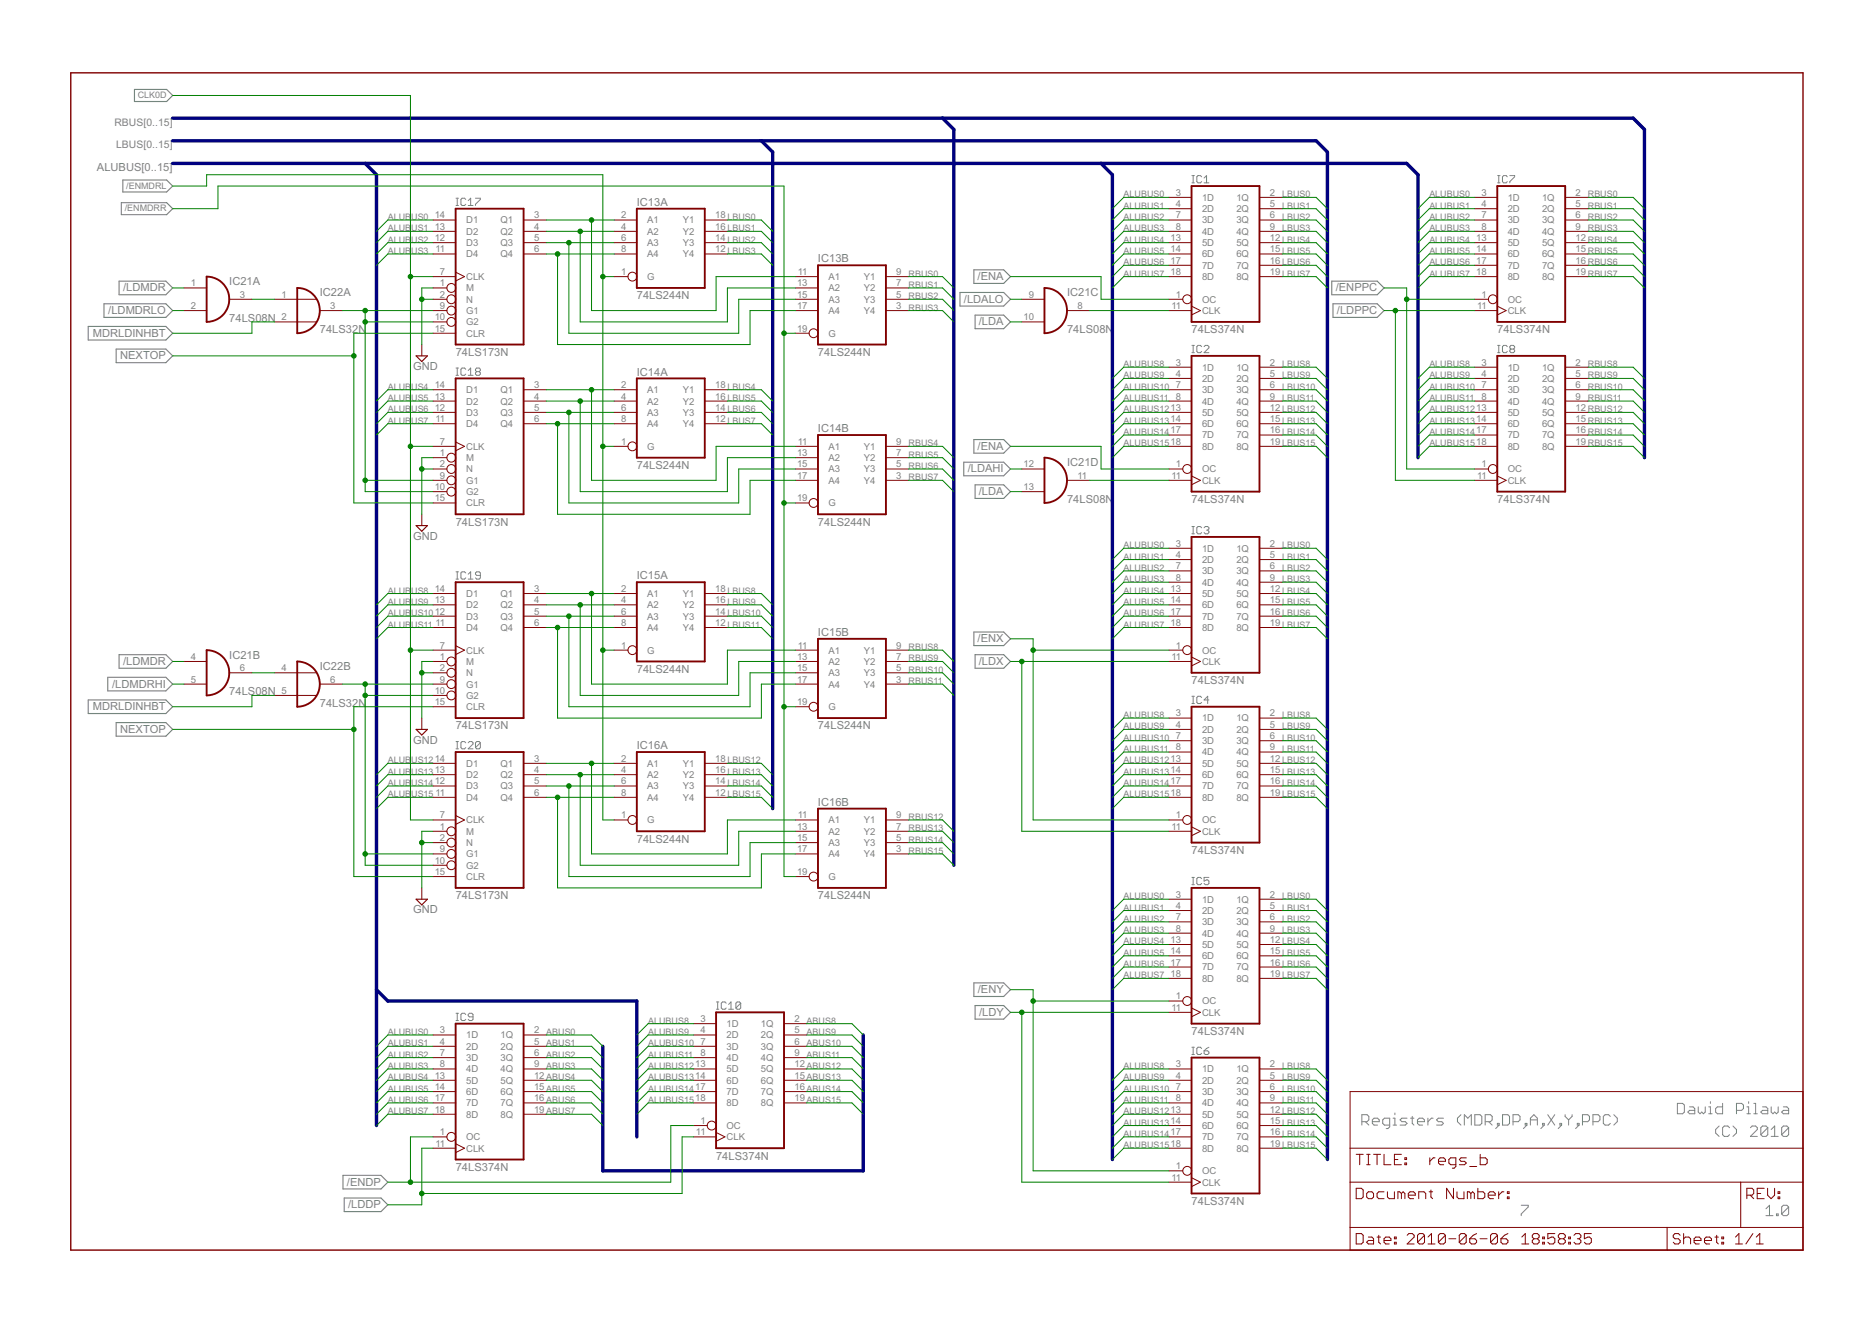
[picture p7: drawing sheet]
<svg xmlns="http://www.w3.org/2000/svg" width="420mm" height="297mm" viewBox="0 0 420 297" stroke-linecap="round" stroke-linejoin="round" font-family="sans-serif">
<defs><g id="words">
<g font-size="2.8" fill="#808080">
<text x="21.7" y="38.4">ALUBUS[0..15]</text>
<text x="142.9" y="46.2">IC13A</text>
<text x="183.5" y="58.9">IC13B</text>
<text x="27.6" y="65.4">/LDMDR</text>
<text x="51.4" y="64">IC21A</text>
<text x="219.3" y="62.8">/ENA</text>
<text x="299.6" y="65.4">/ENPPC</text>
<text x="24.3" y="70.4">/LDMDRLO</text>
<text x="71.7" y="66.5">IC22A</text>
<text x="142.9" y="67.1">74LS244N</text>
<text x="216.2" y="67.9">/LDALO</text>
<text x="239.4" y="66.5">IC21C</text>
<text x="299.9" y="70.4">/LDPPC</text>
<text x="20.8" y="75.5">MDRLDINHBT</text>
<text x="51.4" y="72.2">74LS08N</text>
<text x="71.7" y="74.8">74LS32N</text>
<text x="219.6" y="73">/LDA</text>
<text x="239.4" y="74.8">74LS08N</text>
<text x="267.3" y="74.8">74LS374N</text>
<text x="335.9" y="74.8">74LS374N</text>
<text x="26.9" y="80.6">NEXTOP</text>
<text x="92.7" y="83">GND</text>
<text x="102.2" y="79.8">74LS173N</text>
<text x="183.5" y="79.8">74LS244N</text>
<text x="142.9" y="84.3">IC14A</text>
<text x="183.5" y="97">IC14B</text>
<text x="219.3" y="100.9">/ENA</text>
<text x="142.9" y="105.2">74LS244N</text>
<text x="217.1" y="106">/LDAHI</text>
<text x="239.4" y="104.6">IC21D</text>
<text x="219.6" y="111.1">/LDA</text>
<text x="239.4" y="112.8">74LS08N</text>
<text x="267.3" y="112.8">74LS374N</text>
<text x="335.9" y="112.8">74LS374N</text>
<text x="102.2" y="117.9">74LS173N</text>
<text x="183.5" y="117.9">74LS244N</text>
<text x="92.7" y="121.1">GND</text>
<text x="142.9" y="130">IC15A</text>
<text x="183.5" y="142.7">IC15B</text>
<text x="27.6" y="149.2">/LDMDR</text>
<text x="51.4" y="147.8">IC21B</text>
<text x="219.3" y="144.1">/ENX</text>
<text x="219.6" y="149.2">/LDX</text>
<text x="25.1" y="154.2">/LDMDRHI</text>
<text x="71.7" y="150.3">IC22B</text>
<text x="142.9" y="150.9">74LS244N</text>
<text x="267.3" y="153.5">74LS374N</text>
<text x="20.8" y="159.3">MDRLDINHBT</text>
<text x="51.4" y="156">74LS08N</text>
<text x="71.7" y="158.6">74LS32N</text>
<text x="26.9" y="164.4">NEXTOP</text>
<text x="92.7" y="166.8">GND</text>
<text x="102.2" y="163.6">74LS173N</text>
<text x="183.5" y="163.6">74LS244N</text>
<text x="142.9" y="168.1">IC16A</text>
<text x="183.5" y="180.8">IC16B</text>
<text x="142.9" y="189">74LS244N</text>
<text x="267.3" y="191.6">74LS374N</text>
<text x="102.2" y="201.7">74LS173N</text>
<text x="183.5" y="201.7">74LS244N</text>
<text x="92.7" y="204.9">GND</text>
<text x="219.3" y="222.8">/ENY</text>
<text x="219.6" y="227.9">/LDY</text>
<text x="267.3" y="232.2">74LS374N</text>
<text x="102.2" y="262.7">74LS374N</text>
<text x="160.6" y="260.1">74LS374N</text>
<text x="77.8" y="266">/ENDP</text>
<text x="78.1" y="271.1">/LDDP</text>
<text x="267.3" y="270.3">74LS374N</text>
</g>
<g font-size="2.6" fill="#808080">
<text x="25.7" y="28.2">RBUS[0..15]</text>
<text x="26" y="33.3">LBUS[0..15]</text>
</g>
<g font-size="2.4" fill="#808080">
<text x="263.8" y="43.9">3</text>
<text x="263.8" y="46.5">4</text>
<text x="269.6" y="45">1D</text>
<text x="269.6" y="47.6">2D</text>
<text x="277.3" y="45">1Q</text>
<text x="277.3" y="47.6">2Q</text>
<text x="284.9" y="43.9">2 LBUS0</text>
<text x="284.9" y="46.5">5 LBUS1</text>
<text x="332.4" y="43.9">3</text>
<text x="332.4" y="46.5">4</text>
<text x="338.2" y="45">1D</text>
<text x="338.2" y="47.6">2D</text>
<text x="345.9" y="45">1Q</text>
<text x="345.9" y="47.6">2Q</text>
<text x="353.4" y="43.9">2 RBUS0</text>
<text x="353.4" y="46.5">5 RBUS1</text>
<text x="97.5" y="51.5">13</text>
<text x="97.5" y="49">14</text>
<text x="104.6" y="52.7">D2</text>
<text x="104.6" y="50.1">D1</text>
<text x="112.3" y="50.1">Q1</text>
<text x="112.3" y="52.7">Q2</text>
<text x="119.8" y="49">3</text>
<text x="119.8" y="51.5">4</text>
<text x="139.3" y="49">2</text>
<text x="139.3" y="51.5">4</text>
<text x="145.2" y="50.1">A1</text>
<text x="145.2" y="52.7">A2</text>
<text x="153.2" y="52.7">Y2</text>
<text x="153.2" y="50.1">Y1</text>
<text x="160.4" y="51.5">16LBUS1</text>
<text x="160.4" y="49">18LBUS0</text>
<text x="263.8" y="49">7</text>
<text x="263.8" y="51.5">8</text>
<text x="269.6" y="50.1">3D</text>
<text x="269.6" y="52.7">4D</text>
<text x="277.3" y="50.1">3Q</text>
<text x="277.3" y="52.7">4Q</text>
<text x="284.9" y="49">6 LBUS2</text>
<text x="284.9" y="51.5">9 LBUS3</text>
<text x="332.4" y="49">7</text>
<text x="332.4" y="51.5">8</text>
<text x="338.2" y="50.1">3D</text>
<text x="338.2" y="52.7">4D</text>
<text x="345.9" y="50.1">3Q</text>
<text x="345.9" y="52.7">4Q</text>
<text x="353.4" y="49">6 RBUS2</text>
<text x="353.4" y="51.5">9 RBUS3</text>
<text x="97.5" y="54.1">12</text>
<text x="97.7" y="56.6">11</text>
<text x="104.6" y="57.7">D4</text>
<text x="104.6" y="55.2">D3</text>
<text x="112.3" y="55.2">Q3</text>
<text x="112.3" y="57.7">Q4</text>
<text x="119.8" y="54.1">5</text>
<text x="119.8" y="56.6">6</text>
<text x="139.3" y="54.1">6</text>
<text x="139.3" y="56.6">8</text>
<text x="145.2" y="55.2">A3</text>
<text x="145.2" y="57.7">A4</text>
<text x="153.2" y="57.7">Y4</text>
<text x="153.2" y="55.2">Y3</text>
<text x="160.4" y="56.6">12LBUS3</text>
<text x="160.4" y="54.1">14LBUS2</text>
<text x="262.6" y="54.1">13</text>
<text x="262.6" y="56.6">14</text>
<text x="262.6" y="59.2">17</text>
<text x="269.6" y="55.2">5D</text>
<text x="269.6" y="57.7">6D</text>
<text x="277.3" y="55.2">5Q</text>
<text x="277.3" y="57.7">6Q</text>
<text x="284.9" y="54.1">12LBUS4</text>
<text x="284.9" y="56.6">15LBUS5</text>
<text x="284.9" y="59.2">16LBUS6</text>
<text x="331.2" y="54.1">13</text>
<text x="331.2" y="56.6">14</text>
<text x="331.2" y="59.2">17</text>
<text x="338.2" y="55.2">5D</text>
<text x="338.2" y="57.7">6D</text>
<text x="345.9" y="55.2">5Q</text>
<text x="345.9" y="57.7">6Q</text>
<text x="353.4" y="54.1">12RBUS4</text>
<text x="353.4" y="56.6">15RBUS5</text>
<text x="353.4" y="59.2">16RBUS6</text>
<text x="42.8" y="64.2">1</text>
<text x="98.7" y="64.2">1</text>
<text x="98.7" y="61.7">7</text>
<text x="104.6" y="65.4">M</text>
<text x="104.6" y="62.8">CLK</text>
<text x="139.3" y="61.7">1</text>
<text x="145.2" y="62.8">G</text>
<text x="178.8" y="64.2">13</text>
<text x="179" y="61.7">11</text>
<text x="185.8" y="62.8">A1</text>
<text x="185.8" y="65.4">A2</text>
<text x="193.8" y="65.4">Y2</text>
<text x="193.8" y="62.8">Y1</text>
<text x="201.1" y="64.2">7 RBUS1</text>
<text x="201.1" y="61.7">9 RBUS0</text>
<text x="262.6" y="61.7">18</text>
<text x="269.6" y="60.3">7D</text>
<text x="269.6" y="62.8">8D</text>
<text x="277.3" y="60.3">7Q</text>
<text x="277.3" y="62.8">8Q</text>
<text x="284.9" y="61.7">19LBUS7</text>
<text x="331.2" y="61.7">18</text>
<text x="338.2" y="60.3">7D</text>
<text x="338.2" y="62.8">8D</text>
<text x="345.9" y="60.3">7Q</text>
<text x="345.9" y="62.8">8Q</text>
<text x="353.4" y="61.7">19RBUS7</text>
<text x="42.8" y="69.3">2</text>
<text x="53.8" y="66.8">3</text>
<text x="63.1" y="66.8">1</text>
<text x="63.1" y="71.9">2</text>
<text x="74.1" y="69.3">3</text>
<text x="97.5" y="71.9">10</text>
<text x="98.7" y="66.8">2</text>
<text x="98.7" y="69.3">9</text>
<text x="104.6" y="67.9">N</text>
<text x="104.6" y="70.4">G1</text>
<text x="178.8" y="66.8">15</text>
<text x="178.8" y="69.3">17</text>
<text x="185.8" y="67.9">A3</text>
<text x="185.8" y="70.4">A4</text>
<text x="193.8" y="70.4">Y4</text>
<text x="193.8" y="67.9">Y3</text>
<text x="201.1" y="69.3">3 RBUS3</text>
<text x="201.1" y="66.8">5 RBUS2</text>
<text x="229.6" y="71.9">10</text>
<text x="230.8" y="66.8">9</text>
<text x="241.7" y="69.3">8</text>
<text x="262.8" y="69.3">11</text>
<text x="263.8" y="66.8">1</text>
<text x="269.6" y="67.9">OC</text>
<text x="269.6" y="70.4">CLK</text>
<text x="331.3" y="69.3">11</text>
<text x="332.4" y="66.8">1</text>
<text x="338.2" y="67.9">OC</text>
<text x="338.2" y="70.4">CLK</text>
<text x="97.5" y="74.4">15</text>
<text x="104.6" y="73">G2</text>
<text x="104.6" y="75.5">CLR</text>
<text x="178.8" y="74.4">19</text>
<text x="185.8" y="75.5">G</text>
<text x="263.8" y="82">3</text>
<text x="269.6" y="83.1">1D</text>
<text x="277.3" y="83.1">1Q</text>
<text x="284.9" y="82">2 LBUS8</text>
<text x="332.4" y="82">3</text>
<text x="338.2" y="83.1">1D</text>
<text x="345.9" y="83.1">1Q</text>
<text x="353.4" y="82">2 RBUS8</text>
<text x="97.5" y="89.6">13</text>
<text x="97.5" y="87.1">14</text>
<text x="104.6" y="88.2">D1</text>
<text x="112.3" y="88.2">Q1</text>
<text x="119.8" y="87.1">3</text>
<text x="119.8" y="89.6">4</text>
<text x="139.3" y="87.1">2</text>
<text x="139.3" y="89.6">4</text>
<text x="145.2" y="88.2">A1</text>
<text x="153.2" y="88.2">Y1</text>
<text x="160.4" y="89.6">16LBUS5</text>
<text x="160.4" y="87.1">18LBUS4</text>
<text x="263.8" y="84.6">4</text>
<text x="263.8" y="87.1">7</text>
<text x="263.8" y="89.6">8</text>
<text x="269.6" y="85.7">2D</text>
<text x="269.6" y="88.2">3D</text>
<text x="277.3" y="85.7">2Q</text>
<text x="277.3" y="88.2">3Q</text>
<text x="284.9" y="84.6">5 LBUS9</text>
<text x="284.9" y="87.1">6 LBUS10</text>
<text x="284.9" y="89.6">9 LBUS11</text>
<text x="332.4" y="84.6">4</text>
<text x="332.4" y="87.1">7</text>
<text x="332.4" y="89.6">8</text>
<text x="338.2" y="85.7">2D</text>
<text x="338.2" y="88.2">3D</text>
<text x="345.9" y="85.7">2Q</text>
<text x="345.9" y="88.2">3Q</text>
<text x="353.4" y="84.6">5 RBUS9</text>
<text x="353.4" y="87.1">6 RBUS10</text>
<text x="353.4" y="89.6">9 RBUS11</text>
<text x="97.5" y="92.2">12</text>
<text x="97.7" y="94.7">11</text>
<text x="104.6" y="95.8">D4</text>
<text x="104.6" y="93.3">D3</text>
<text x="104.6" y="90.8">D2</text>
<text x="112.3" y="90.8">Q2</text>
<text x="112.3" y="93.3">Q3</text>
<text x="112.3" y="95.8">Q4</text>
<text x="119.8" y="92.2">5</text>
<text x="119.8" y="94.7">6</text>
<text x="139.3" y="92.2">6</text>
<text x="139.3" y="94.7">8</text>
<text x="145.2" y="90.8">A2</text>
<text x="145.2" y="93.3">A3</text>
<text x="145.2" y="95.8">A4</text>
<text x="153.2" y="95.8">Y4</text>
<text x="153.2" y="93.3">Y3</text>
<text x="153.2" y="90.8">Y2</text>
<text x="160.4" y="94.7">12LBUS7</text>
<text x="160.4" y="92.2">14LBUS6</text>
<text x="269.6" y="90.8">4D</text>
<text x="269.6" y="93.3">5D</text>
<text x="269.6" y="95.8">6D</text>
<text x="277.3" y="90.8">4Q</text>
<text x="277.3" y="93.3">5Q</text>
<text x="277.3" y="95.8">6Q</text>
<text x="284.9" y="92.2">12LBUS12</text>
<text x="284.9" y="94.7">15LBUS13</text>
<text x="338.2" y="90.8">4D</text>
<text x="338.2" y="93.3">5D</text>
<text x="338.2" y="95.8">6D</text>
<text x="345.9" y="90.8">4Q</text>
<text x="345.9" y="93.3">5Q</text>
<text x="345.9" y="95.8">6Q</text>
<text x="353.4" y="92.2">12RBUS12</text>
<text x="353.4" y="94.7">15RBUS13</text>
<text x="98.7" y="99.8">7</text>
<text x="104.6" y="100.9">CLK</text>
<text x="139.3" y="99.8">1</text>
<text x="145.2" y="100.9">G</text>
<text x="179" y="99.8">11</text>
<text x="185.8" y="100.9">A1</text>
<text x="193.8" y="100.9">Y1</text>
<text x="201.1" y="99.8">9 RBUS4</text>
<text x="269.6" y="98.4">7D</text>
<text x="269.6" y="100.9">8D</text>
<text x="277.3" y="98.4">7Q</text>
<text x="277.3" y="100.9">8Q</text>
<text x="284.9" y="97.3">16LBUS14</text>
<text x="284.9" y="99.8">19LBUS15</text>
<text x="338.2" y="98.4">7D</text>
<text x="338.2" y="100.9">8D</text>
<text x="345.9" y="98.4">7Q</text>
<text x="345.9" y="100.9">8Q</text>
<text x="353.4" y="97.3">16RBUS14</text>
<text x="353.4" y="99.8">19RBUS15</text>
<text x="98.7" y="102.3">1</text>
<text x="98.7" y="104.9">2</text>
<text x="98.7" y="107.4">9</text>
<text x="104.6" y="103.4">M</text>
<text x="104.6" y="106">N</text>
<text x="178.8" y="102.3">13</text>
<text x="178.8" y="104.9">15</text>
<text x="178.8" y="107.4">17</text>
<text x="185.8" y="103.4">A2</text>
<text x="185.8" y="106">A3</text>
<text x="193.8" y="106">Y3</text>
<text x="193.8" y="103.4">Y2</text>
<text x="201.1" y="107.4">3 RBUS7</text>
<text x="201.1" y="104.9">5 RBUS6</text>
<text x="201.1" y="102.3">7 RBUS5</text>
<text x="229.6" y="104.9">12</text>
<text x="241.7" y="107.4">11</text>
<text x="262.8" y="107.4">11</text>
<text x="263.8" y="104.9">1</text>
<text x="269.6" y="106">OC</text>
<text x="331.3" y="107.4">11</text>
<text x="332.4" y="104.9">1</text>
<text x="338.2" y="106">OC</text>
<text x="97.5" y="110">10</text>
<text x="97.5" y="112.5">15</text>
<text x="104.6" y="108.5">G1</text>
<text x="104.6" y="111.1">G2</text>
<text x="104.6" y="113.6">CLR</text>
<text x="178.8" y="112.5">19</text>
<text x="185.8" y="113.6">G</text>
<text x="185.8" y="108.5">A4</text>
<text x="193.8" y="108.5">Y4</text>
<text x="229.6" y="110">13</text>
<text x="269.6" y="108.5">CLK</text>
<text x="338.2" y="108.5">CLK</text>
<text x="263.8" y="122.6">3</text>
<text x="263.8" y="125.2">4</text>
<text x="269.6" y="123.8">1D</text>
<text x="277.3" y="123.8">1Q</text>
<text x="284.9" y="122.6">2 LBUS0</text>
<text x="284.9" y="125.2">5 LBUS1</text>
<text x="263.8" y="127.7">7</text>
<text x="263.8" y="130.3">8</text>
<text x="269.6" y="126.3">2D</text>
<text x="269.6" y="128.8">3D</text>
<text x="269.6" y="131.4">4D</text>
<text x="277.3" y="126.3">2Q</text>
<text x="277.3" y="128.8">3Q</text>
<text x="277.3" y="131.4">4Q</text>
<text x="284.9" y="127.7">6 LBUS2</text>
<text x="284.9" y="130.3">9 LBUS3</text>
<text x="97.5" y="135.3">13</text>
<text x="97.5" y="132.8">14</text>
<text x="104.6" y="136.5">D2</text>
<text x="104.6" y="133.9">D1</text>
<text x="112.3" y="133.9">Q1</text>
<text x="112.3" y="136.5">Q2</text>
<text x="119.8" y="132.8">3</text>
<text x="119.8" y="135.3">4</text>
<text x="119.8" y="137.9">5</text>
<text x="139.3" y="132.8">2</text>
<text x="139.3" y="135.3">4</text>
<text x="139.3" y="137.9">6</text>
<text x="145.2" y="133.9">A1</text>
<text x="145.2" y="136.5">A2</text>
<text x="153.2" y="136.5">Y2</text>
<text x="153.2" y="133.9">Y1</text>
<text x="160.4" y="137.9">14LBUS10</text>
<text x="160.4" y="135.3">16LBUS9</text>
<text x="160.4" y="132.8">18LBUS8</text>
<text x="262.6" y="132.8">13</text>
<text x="262.6" y="135.3">14</text>
<text x="262.6" y="137.9">17</text>
<text x="269.6" y="133.9">5D</text>
<text x="269.6" y="136.5">6D</text>
<text x="277.3" y="133.9">5Q</text>
<text x="277.3" y="136.5">6Q</text>
<text x="284.9" y="132.8">12LBUS4</text>
<text x="284.9" y="135.3">15LBUS5</text>
<text x="284.9" y="137.9">16LBUS6</text>
<text x="97.7" y="140.4">11</text>
<text x="104.6" y="141.5">D4</text>
<text x="104.6" y="139">D3</text>
<text x="112.3" y="139">Q3</text>
<text x="112.3" y="141.5">Q4</text>
<text x="119.8" y="140.4">6</text>
<text x="139.3" y="140.4">8</text>
<text x="145.2" y="139">A3</text>
<text x="145.2" y="141.5">A4</text>
<text x="153.2" y="141.5">Y4</text>
<text x="153.2" y="139">Y3</text>
<text x="160.4" y="140.4">12LBUS11</text>
<text x="262.6" y="140.4">18</text>
<text x="269.6" y="139">7D</text>
<text x="269.6" y="141.5">8D</text>
<text x="277.3" y="139">7Q</text>
<text x="277.3" y="141.5">8Q</text>
<text x="284.9" y="140.4">19LBUS7</text>
<text x="42.8" y="148">4</text>
<text x="98.7" y="148">1</text>
<text x="98.7" y="145.5">7</text>
<text x="104.6" y="149.2">M</text>
<text x="104.6" y="146.6">CLK</text>
<text x="139.3" y="145.5">1</text>
<text x="145.2" y="146.6">G</text>
<text x="178.8" y="148">13</text>
<text x="179" y="145.5">11</text>
<text x="185.8" y="146.6">A1</text>
<text x="185.8" y="149.2">A2</text>
<text x="193.8" y="149.2">Y2</text>
<text x="193.8" y="146.6">Y1</text>
<text x="201.1" y="148">7 RBUS9</text>
<text x="201.1" y="145.5">9 RBUS8</text>
<text x="262.8" y="148">11</text>
<text x="263.8" y="145.5">1</text>
<text x="269.6" y="146.6">OC</text>
<text x="269.6" y="149.2">CLK</text>
<text x="42.8" y="153.1">5</text>
<text x="53.8" y="150.6">6</text>
<text x="63.1" y="150.6">4</text>
<text x="63.1" y="155.7">5</text>
<text x="74.1" y="153.1">6</text>
<text x="97.5" y="155.7">10</text>
<text x="98.7" y="150.6">2</text>
<text x="98.7" y="153.1">9</text>
<text x="104.6" y="151.7">N</text>
<text x="104.6" y="154.2">G1</text>
<text x="178.8" y="150.6">15</text>
<text x="178.8" y="153.1">17</text>
<text x="185.8" y="151.7">A3</text>
<text x="185.8" y="154.2">A4</text>
<text x="193.8" y="154.2">Y4</text>
<text x="193.8" y="151.7">Y3</text>
<text x="201.1" y="153.1">3 RBUS11</text>
<text x="201.1" y="150.6">5 RBUS10</text>
<text x="97.5" y="158.2">15</text>
<text x="104.6" y="156.8">G2</text>
<text x="104.6" y="159.3">CLR</text>
<text x="178.8" y="158.2">19</text>
<text x="185.8" y="159.3">G</text>
<text x="263.8" y="160.7">3</text>
<text x="269.6" y="161.9">1D</text>
<text x="277.3" y="161.9">1Q</text>
<text x="284.9" y="160.7">2 LBUS8</text>
<text x="263.8" y="163.3">4</text>
<text x="263.8" y="165.8">7</text>
<text x="269.6" y="164.4">2D</text>
<text x="269.6" y="166.9">3D</text>
<text x="277.3" y="164.4">2Q</text>
<text x="277.3" y="166.9">3Q</text>
<text x="284.9" y="163.3">5 LBUS9</text>
<text x="284.9" y="165.8">6 LBUS10</text>
<text x="104.6" y="172">D1</text>
<text x="112.3" y="172">Q1</text>
<text x="119.8" y="170.9">3</text>
<text x="119.8" y="173.4">4</text>
<text x="139.3" y="170.9">2</text>
<text x="139.3" y="173.4">4</text>
<text x="145.2" y="172">A1</text>
<text x="153.2" y="172">Y1</text>
<text x="160.4" y="173.4">16LBUS13</text>
<text x="160.4" y="170.9">18LBUS12</text>
<text x="263.8" y="168.4">8</text>
<text x="269.6" y="169.5">4D</text>
<text x="269.6" y="172">5D</text>
<text x="277.3" y="169.5">4Q</text>
<text x="277.3" y="172">5Q</text>
<text x="284.9" y="168.4">9 LBUS11</text>
<text x="284.9" y="170.9">12LBUS12</text>
<text x="284.9" y="173.4">15LBUS13</text>
<text x="97.7" y="178.5">11</text>
<text x="104.6" y="179.6">D4</text>
<text x="104.6" y="177.1">D3</text>
<text x="104.6" y="174.6">D2</text>
<text x="112.3" y="174.6">Q2</text>
<text x="112.3" y="177.1">Q3</text>
<text x="112.3" y="179.6">Q4</text>
<text x="119.8" y="176">5</text>
<text x="119.8" y="178.5">6</text>
<text x="139.3" y="176">6</text>
<text x="139.3" y="178.5">8</text>
<text x="145.2" y="174.6">A2</text>
<text x="145.2" y="177.1">A3</text>
<text x="145.2" y="179.6">A4</text>
<text x="153.2" y="179.6">Y4</text>
<text x="153.2" y="177.1">Y3</text>
<text x="153.2" y="174.6">Y2</text>
<text x="160.4" y="178.5">12LBUS15</text>
<text x="160.4" y="176">14LBUS14</text>
<text x="269.6" y="174.6">6D</text>
<text x="269.6" y="177.1">7D</text>
<text x="269.6" y="179.6">8D</text>
<text x="277.3" y="174.6">6Q</text>
<text x="277.3" y="177.1">7Q</text>
<text x="277.3" y="179.6">8Q</text>
<text x="284.9" y="176">16LBUS14</text>
<text x="284.9" y="178.5">19LBUS15</text>
<text x="98.7" y="183.6">7</text>
<text x="104.6" y="184.7">CLK</text>
<text x="139.3" y="183.6">1</text>
<text x="145.2" y="184.7">G</text>
<text x="179" y="183.6">11</text>
<text x="185.8" y="184.7">A1</text>
<text x="193.8" y="184.7">Y1</text>
<text x="201.1" y="183.6">9 RBUS12</text>
<text x="263.8" y="183.6">1</text>
<text x="269.6" y="184.7">OC</text>
<text x="98.7" y="186.1">1</text>
<text x="98.7" y="188.7">2</text>
<text x="98.7" y="191.2">9</text>
<text x="104.6" y="187.3">M</text>
<text x="104.6" y="189.8">N</text>
<text x="178.8" y="186.1">13</text>
<text x="178.8" y="188.7">15</text>
<text x="178.8" y="191.2">17</text>
<text x="185.8" y="187.3">A2</text>
<text x="185.8" y="189.8">A3</text>
<text x="193.8" y="189.8">Y3</text>
<text x="193.8" y="187.3">Y2</text>
<text x="201.1" y="191.2">3 RBUS15</text>
<text x="201.1" y="188.7">5 RBUS14</text>
<text x="201.1" y="186.1">7 RBUS13</text>
<text x="262.8" y="186.1">11</text>
<text x="269.6" y="187.3">CLK</text>
<text x="97.5" y="193.8">10</text>
<text x="97.5" y="196.3">15</text>
<text x="104.6" y="192.3">G1</text>
<text x="104.6" y="194.9">G2</text>
<text x="104.6" y="197.4">CLR</text>
<text x="178.8" y="196.3">19</text>
<text x="185.8" y="197.4">G</text>
<text x="185.8" y="192.3">A4</text>
<text x="193.8" y="192.3">Y4</text>
<text x="263.8" y="201.4">3</text>
<text x="263.8" y="203.9">4</text>
<text x="269.6" y="202.5">1D</text>
<text x="277.3" y="202.5">1Q</text>
<text x="284.9" y="201.4">2 LBUS0</text>
<text x="284.9" y="203.9">5 LBUS1</text>
<text x="263.8" y="206.5">7</text>
<text x="263.8" y="209">8</text>
<text x="269.6" y="205">2D</text>
<text x="269.6" y="207.6">3D</text>
<text x="277.3" y="205">2Q</text>
<text x="277.3" y="207.6">3Q</text>
<text x="284.9" y="206.5">6 LBUS2</text>
<text x="284.9" y="209">9 LBUS3</text>
<text x="262.6" y="211.5">13</text>
<text x="262.6" y="214.1">14</text>
<text x="269.6" y="210.1">4D</text>
<text x="269.6" y="212.7">5D</text>
<text x="269.6" y="215.2">6D</text>
<text x="277.3" y="210.1">4Q</text>
<text x="277.3" y="212.7">5Q</text>
<text x="277.3" y="215.2">6Q</text>
<text x="284.9" y="211.5">12LBUS4</text>
<text x="284.9" y="214.1">15LBUS5</text>
<text x="262.6" y="216.6">17</text>
<text x="262.6" y="219.2">18</text>
<text x="269.6" y="217.7">7D</text>
<text x="269.6" y="220.3">8D</text>
<text x="277.3" y="217.7">7Q</text>
<text x="277.3" y="220.3">8Q</text>
<text x="284.9" y="216.6">16LBUS6</text>
<text x="284.9" y="219.2">19LBUS7</text>
<text x="262.8" y="226.8">11</text>
<text x="263.8" y="224.2">1</text>
<text x="269.6" y="225.3">OC</text>
<text x="269.6" y="227.9">CLK</text>
<text x="98.7" y="231.8">3</text>
<text x="104.6" y="233">1D</text>
<text x="112.3" y="233">1Q</text>
<text x="119.8" y="231.8">2 ABUS0</text>
<text x="157.1" y="229.3">3</text>
<text x="157.1" y="231.8">4</text>
<text x="163" y="230.4">1D</text>
<text x="163" y="233">2D</text>
<text x="170.7" y="230.4">1Q</text>
<text x="170.7" y="233">2Q</text>
<text x="178.2" y="229.3">2 ABUS8</text>
<text x="178.2" y="231.8">5 ABUS9</text>
<text x="98.7" y="234.4">4</text>
<text x="98.7" y="236.9">7</text>
<text x="98.7" y="239.5">8</text>
<text x="104.6" y="235.5">2D</text>
<text x="104.6" y="238">3D</text>
<text x="112.3" y="235.5">2Q</text>
<text x="112.3" y="238">3Q</text>
<text x="119.8" y="234.4">5 ABUS1</text>
<text x="119.8" y="236.9">6 ABUS2</text>
<text x="119.8" y="239.5">9 ABUS3</text>
<text x="157.1" y="234.4">7</text>
<text x="157.1" y="236.9">8</text>
<text x="163" y="235.5">3D</text>
<text x="163" y="238">4D</text>
<text x="170.7" y="235.5">3Q</text>
<text x="170.7" y="238">4Q</text>
<text x="178.2" y="234.4">6 ABUS10</text>
<text x="178.2" y="236.9">9 ABUS11</text>
<text x="178.2" y="239.5">12ABUS12</text>
<text x="263.8" y="239.5">3</text>
<text x="284.9" y="239.5">2 LBUS8</text>
<text x="97.5" y="242">13</text>
<text x="97.5" y="244.5">14</text>
<text x="104.6" y="240.6">4D</text>
<text x="104.6" y="243.1">5D</text>
<text x="104.6" y="245.7">6D</text>
<text x="112.3" y="240.6">4Q</text>
<text x="112.3" y="243.1">5Q</text>
<text x="112.3" y="245.7">6Q</text>
<text x="119.8" y="242">12ABUS4</text>
<text x="119.8" y="244.5">15ABUS5</text>
<text x="163" y="240.6">5D</text>
<text x="163" y="243.1">6D</text>
<text x="163" y="245.7">7D</text>
<text x="170.7" y="240.6">5Q</text>
<text x="170.7" y="243.1">6Q</text>
<text x="170.7" y="245.7">7Q</text>
<text x="178.2" y="242">15ABUS13</text>
<text x="178.2" y="244.5">16ABUS14</text>
<text x="263.8" y="242">4</text>
<text x="263.8" y="244.5">7</text>
<text x="269.6" y="240.6">1D</text>
<text x="269.6" y="243.1">2D</text>
<text x="269.6" y="245.7">3D</text>
<text x="277.3" y="240.6">1Q</text>
<text x="277.3" y="243.1">2Q</text>
<text x="277.3" y="245.7">3Q</text>
<text x="284.9" y="242">5 LBUS9</text>
<text x="284.9" y="244.5">6 LBUS10</text>
<text x="97.5" y="247.1">17</text>
<text x="97.5" y="249.6">18</text>
<text x="104.6" y="248.2">7D</text>
<text x="104.6" y="250.7">8D</text>
<text x="112.3" y="248.2">7Q</text>
<text x="112.3" y="250.7">8Q</text>
<text x="119.8" y="247.1">16ABUS6</text>
<text x="119.8" y="249.6">19ABUS7</text>
<text x="163" y="248.2">8D</text>
<text x="170.7" y="248.2">8Q</text>
<text x="178.2" y="247.1">19ABUS15</text>
<text x="263.8" y="247.1">8</text>
<text x="269.6" y="248.2">4D</text>
<text x="269.6" y="250.7">5D</text>
<text x="277.3" y="248.2">4Q</text>
<text x="277.3" y="250.7">5Q</text>
<text x="284.9" y="247.1">9 LBUS11</text>
<text x="284.9" y="249.6">12LBUS12</text>
<text x="97.7" y="257.2">11</text>
<text x="98.7" y="254.7">1</text>
<text x="104.6" y="255.8">OC</text>
<text x="156.1" y="254.7">11</text>
<text x="157.1" y="252.2">1</text>
<text x="163" y="253.3">OC</text>
<text x="163" y="255.8">CLK</text>
<text x="269.6" y="253.3">6D</text>
<text x="269.6" y="255.8">7D</text>
<text x="277.3" y="253.3">6Q</text>
<text x="277.3" y="255.8">7Q</text>
<text x="284.9" y="252.2">15LBUS13</text>
<text x="284.9" y="254.7">16LBUS14</text>
<text x="284.9" y="257.2">19LBUS15</text>
<text x="104.6" y="258.4">CLK</text>
<text x="263.8" y="262.3">1</text>
<text x="269.6" y="263.4">OC</text>
<text x="269.6" y="258.4">8D</text>
<text x="277.3" y="258.4">8Q</text>
<text x="262.8" y="264.9">11</text>
<text x="269.6" y="266">CLK</text>
</g>
<g font-size="2.2" fill="#808080">
<text x="30.9" y="22">CLK0D</text>
<text x="28" y="47.4">/ENMDRR</text>
<text x="28.3" y="42.3">/ENMDRL</text>
<text x="252.1" y="44.3">ALUBUS0</text>
<text x="252.1" y="46.8">ALUBUS1</text>
<text x="320.6" y="44.3">ALUBUS0</text>
<text x="320.6" y="46.8">ALUBUS1</text>
<text x="87" y="49.4">ALUB</text>
<text x="87" y="51.9">ALUB</text>
<text x="92.2" y="49.4">US0</text>
<text x="92.2" y="51.9">US1</text>
<text x="252.1" y="49.4">ALUBUS2</text>
<text x="252.1" y="51.9">ALUBUS3</text>
<text x="320.6" y="49.4">ALUBUS2</text>
<text x="320.6" y="51.9">ALUBUS3</text>
<text x="87" y="54.4">ALUB</text>
<text x="87" y="57">ALUB</text>
<text x="92.2" y="54.4">US2</text>
<text x="92.2" y="57">US3</text>
<text x="252.1" y="54.4">ALUBUS4</text>
<text x="252.1" y="57">ALUBUS5</text>
<text x="252.1" y="59.5">ALUBUS6</text>
<text x="320.6" y="54.4">ALUBUS4</text>
<text x="320.6" y="57">ALUBUS5</text>
<text x="320.6" y="59.5">ALUBUS6</text>
<text x="252.1" y="62.1">ALUBUS7</text>
<text x="320.6" y="62.1">ALUBUS7</text>
<text x="252.1" y="82.4">ALUBUS8</text>
<text x="320.6" y="82.4">ALUBUS8</text>
<text x="87" y="87.4">ALUB</text>
<text x="87" y="90">ALUB</text>
<text x="92.2" y="87.4">US4</text>
<text x="92.2" y="90">US5</text>
<text x="252.1" y="84.9">ALUBUS9</text>
<text x="252.1" y="87.4">ALUBUS10</text>
<text x="252.1" y="90">ALUBUS11</text>
<text x="320.6" y="84.9">ALUBUS9</text>
<text x="320.6" y="87.4">ALUBUS10</text>
<text x="320.6" y="90">ALUBUS11</text>
<text x="87" y="92.5">ALUB</text>
<text x="87" y="95.1">ALUB</text>
<text x="92.2" y="92.5">US6</text>
<text x="92.2" y="95.1">US7</text>
<text x="252.1" y="92.5">ALUBUS1213</text>
<text x="252.1" y="95.1">ALUBUS1314</text>
<text x="320.6" y="92.5">ALUBUS1213</text>
<text x="320.6" y="95.1">ALUBUS1314</text>
<text x="252.1" y="100.1">ALUBUS1518</text>
<text x="252.1" y="97.6">ALUBUS1417</text>
<text x="320.6" y="100.1">ALUBUS1518</text>
<text x="320.6" y="97.6">ALUBUS1417</text>
<text x="252.1" y="123">ALUBUS0</text>
<text x="252.1" y="125.5">ALUBUS1</text>
<text x="252.1" y="128.1">ALUBUS2</text>
<text x="252.1" y="130.6">ALUBUS3</text>
<text x="87" y="135.7">ALUB</text>
<text x="87" y="133.2">ALUB</text>
<text x="92.2" y="135.7">US9</text>
<text x="92.2" y="133.2">US8</text>
<text x="252.1" y="133.2">ALUBUS4</text>
<text x="252.1" y="135.7">ALUBUS5</text>
<text x="87" y="138.2">ALUB</text>
<text x="87" y="140.8">ALUB</text>
<text x="92.2" y="138.2">US1012</text>
<text x="92.2" y="140.8">US11</text>
<text x="252.1" y="138.2">ALUBUS6</text>
<text x="252.1" y="140.8">ALUBUS7</text>
<text x="252.1" y="161.1">ALUBUS8</text>
<text x="252.1" y="163.6">ALUBUS9</text>
<text x="252.1" y="166.2">ALUBUS10</text>
<text x="87" y="171.3">ALUB</text>
<text x="87" y="173.8">ALUB</text>
<text x="92.2" y="171.3">US1214</text>
<text x="92.2" y="173.8">US1313</text>
<text x="252.1" y="168.7">ALUBUS11</text>
<text x="252.1" y="171.3">ALUBUS1213</text>
<text x="252.1" y="173.8">ALUBUS1314</text>
<text x="87" y="178.9">ALUB</text>
<text x="87" y="176.3">ALUB</text>
<text x="92.2" y="178.9">US15</text>
<text x="92.2" y="176.3">US1412</text>
<text x="252.1" y="178.9">ALUBUS1518</text>
<text x="252.1" y="176.3">ALUBUS1417</text>
<text x="252.1" y="201.7">ALUBUS0</text>
<text x="252.1" y="204.3">ALUBUS1</text>
<text x="252.1" y="206.8">ALUBUS2</text>
<text x="252.1" y="209.3">ALUBUS3</text>
<text x="252.1" y="211.9">ALUBUS4</text>
<text x="252.1" y="214.4">ALUBUS5</text>
<text x="252.1" y="217">ALUBUS6</text>
<text x="252.1" y="219.5">ALUBUS7</text>
<text x="87" y="232.2">ALUBUS0</text>
<text x="145.4" y="232.2">ALUBUS9</text>
<text x="145.4" y="229.7">ALUBUS8</text>
<text x="87" y="234.7">ALUBUS1</text>
<text x="87" y="237.3">ALUBUS2</text>
<text x="87" y="239.8">ALUBUS3</text>
<text x="145.4" y="234.7">ALUBUS10</text>
<text x="145.4" y="237.3">ALUBUS11</text>
<text x="145.4" y="239.8">ALUBUS1213</text>
<text x="252.1" y="239.8">ALUBUS8</text>
<text x="87" y="242.4">ALUBUS4</text>
<text x="87" y="244.9">ALUBUS5</text>
<text x="145.4" y="242.4">ALUBUS1314</text>
<text x="145.4" y="244.9">ALUBUS1417</text>
<text x="252.1" y="242.4">ALUBUS9</text>
<text x="252.1" y="244.9">ALUBUS10</text>
<text x="87" y="247.4">ALUBUS6</text>
<text x="87" y="250">ALUBUS7</text>
<text x="145.4" y="247.4">ALUBUS1518</text>
<text x="252.1" y="247.4">ALUBUS11</text>
<text x="252.1" y="250">ALUBUS1213</text>
<text x="252.1" y="252.5">ALUBUS1314</text>
<text x="252.1" y="257.6">ALUBUS1518</text>
<text x="252.1" y="255.1">ALUBUS1417</text>
</g>
</g></defs>
<g fill="#808080" stroke="#808080" stroke-width=".22">
<path d="M305.5 250.1v2.3z"/>
<path d="M305.5 250.1h1.2z"/>
<path d="M306.7 250.1l.4 .4z"/>
<path d="M307.1 250.5v.7z"/>
<path d="M307.1 251.2l-.4 .5z"/>
<path d="M305.5 251.7h1.2z"/>
<path d="M306.3 251.7l.8 .7z"/>
<path d="M308.2 252.4h.8z"/>
<path d="M307.8 252l.4 .4z"/>
<path d="M307.8 251.2v.8z"/>
<path d="M307.8 251.2l.4-.3z"/>
<path d="M308.2 250.9h.8z"/>
<path d="M309 250.9l.4 .3z"/>
<path d="M309.4 251.2v.5z"/>
<path d="M307.8 251.7h1.6z"/>
<path d="M311 253.2h.3z"/>
<path d="M311.3 253.2l.4-.4z"/>
<path d="M311.7 250.9v1.9z"/>
<path d="M310.6 250.9h1.1z"/>
<path d="M310.6 250.9l-.4 .3z"/>
<path d="M310.2 251.2v.8z"/>
<path d="M310.2 252l.4 .4z"/>
<path d="M310.6 252.4h1.1z"/>
<path d="M312.5 250.9h.4z"/>
<path d="M312.9 250.9v1.5z"/>
<path d="M312.5 252.4h.8z"/>
<path d="M312.9 249.7v.4z"/>
<path d="M314.1 252.4h1.1z"/>
<path d="M315.2 252.4l.4-.4z"/>
<path d="M315.2 251.7l.4 .3z"/>
<path d="M314.5 251.7h.7z"/>
<path d="M314.1 251.2l.4 .5z"/>
<path d="M314.1 251.2l.4-.3z"/>
<path d="M314.5 250.9h1.1z"/>
<path d="M316.8 250.5v1.5z"/>
<path d="M316.8 252l.4 .4z"/>
<path d="M316.4 250.9h.8z"/>
<path d="M318.4 252.4h.7z"/>
<path d="M318 252l.4 .4z"/>
<path d="M318 251.2v.8z"/>
<path d="M318 251.2l.4-.3z"/>
<path d="M318.4 250.9h.7z"/>
<path d="M319.1 250.9l.4 .3z"/>
<path d="M319.5 251.2v.5z"/>
<path d="M318 251.7h1.5z"/>
<path d="M320.3 250.9v1.5z"/>
<path d="M320.3 251.7l.8-.8z"/>
<path d="M321.1 250.9h.4z"/>
<path d="M322.3 252.4h1.1z"/>
<path d="M323.4 252.4l.4-.4z"/>
<path d="M323.4 251.7l.4 .3z"/>
<path d="M322.6 251.7h.8z"/>
<path d="M322.3 251.2l.3 .5z"/>
<path d="M322.3 251.2l.3-.3z"/>
<path d="M322.6 250.9h1.2z"/>
<path d="M326.9 251.7l.8 .7z"/>
<path d="M326.9 250.9v.8z"/>
<path d="M326.9 250.9l.8-.8z"/>
<path d="M328.5 250.1v2.3z"/>
<path d="M328.5 250.1l.8 .8z"/>
<path d="M330.1 250.1l-.8 .8z"/>
<path d="M330.1 250.1v2.3z"/>
<path d="M330.8 250.1v2.3z"/>
<path d="M330.8 252.4h1.2z"/>
<path d="M332 252.4l.4-.4z"/>
<path d="M332.4 250.5v1.5z"/>
<path d="M332 250.1l.4 .4z"/>
<path d="M330.8 250.1h1.2z"/>
<path d="M333.2 250.1v2.3z"/>
<path d="M333.2 250.1h1.1z"/>
<path d="M334.3 250.1l.4 .4z"/>
<path d="M334.7 250.5v.7z"/>
<path d="M334.7 251.2l-.4 .5z"/>
<path d="M333.2 251.7h1.1z"/>
<path d="M333.9 251.7l.8 .7z"/>
<path d="M335.5 253.2l.8-.8z"/>
<path d="M336.3 252v.4z"/>
<path d="M335.9 252h.4z"/>
<path d="M335.9 252v.4z"/>
<path d="M335.9 252.4h.4z"/>
<path d="M337.1 250.1v2.3z"/>
<path d="M337.1 252.4h1.1z"/>
<path d="M338.2 252.4l.4-.4z"/>
<path d="M338.6 250.5v1.5z"/>
<path d="M338.2 250.1l.4 .4z"/>
<path d="M337.1 250.1h1.1z"/>
<path d="M339.4 250.1v2.3z"/>
<path d="M339.4 250.1h1.2z"/>
<path d="M340.6 250.1l.4 .4z"/>
<path d="M341 250.5v.7z"/>
<path d="M341 251.2l-.4 .5z"/>
<path d="M339.4 251.7h1.2z"/>
<path d="M341.7 253.2l.8-.8z"/>
<path d="M342.5 252v.4z"/>
<path d="M342.1 252h.4z"/>
<path d="M342.1 252v.4z"/>
<path d="M342.1 252.4h.4z"/>
<path d="M343.3 250.9v1.5z"/>
<path d="M343.3 250.9l.8-.8z"/>
<path d="M344.1 250.1l.8 .8z"/>
<path d="M344.9 250.9v1.5z"/>
<path d="M343.3 251.2h1.6z"/>
<path d="M346.4 252.4l-.7 .8z"/>
<path d="M346.4 252v.4z"/>
<path d="M346 252h.4z"/>
<path d="M346 252v.4z"/>
<path d="M346 252.4h.4z"/>
<path d="M347.2 250.1l1.6 2.3z"/>
<path d="M348.8 250.1l-1.6 2.3z"/>
<path d="M350.3 252.4l-.8 .8z"/>
<path d="M350.3 252v.4z"/>
<path d="M349.9 252h.4z"/>
<path d="M349.9 252v.4z"/>
<path d="M349.9 252.4h.4z"/>
<path d="M351.1 250.1v.4z"/>
<path d="M351.1 250.5l.8 .7z"/>
<path d="M351.9 251.2l.8-.7z"/>
<path d="M352.7 250.1v.4z"/>
<path d="M351.9 251.2v1.2z"/>
<path d="M353.4 253.2l.8-.8z"/>
<path d="M354.2 252v.4z"/>
<path d="M353.8 252h.4z"/>
<path d="M353.8 252v.4z"/>
<path d="M353.8 252.4h.4z"/>
<path d="M355 250.1v2.3z"/>
<path d="M355 250.1h1.2z"/>
<path d="M356.2 250.1l.4 .4z"/>
<path d="M356.6 250.5v.7z"/>
<path d="M356.6 251.2l-.4 .5z"/>
<path d="M355 251.7h1.2z"/>
<path d="M357.3 250.1v2.3z"/>
<path d="M357.3 250.1h1.2z"/>
<path d="M358.5 250.1l.4 .4z"/>
<path d="M358.9 250.5v.7z"/>
<path d="M358.9 251.2l-.4 .5z"/>
<path d="M357.3 251.7h1.2z"/>
<path d="M360.8 250.1l.4 .4z"/>
<path d="M360.1 250.1h.7z"/>
<path d="M359.7 250.5l.4-.4z"/>
<path d="M359.7 250.5v1.5z"/>
<path d="M359.7 252l.4 .4z"/>
<path d="M360.1 252.4h.7z"/>
<path d="M360.8 252.4l.4-.4z"/>
<path d="M362 252.4l.8-.7z"/>
<path d="M362.8 250.9v.8z"/>
<path d="M362 250.1l.8 .8z"/>
<path d="M376.3 247.5v2.4z"/>
<path d="M376.3 249.9h1.1z"/>
<path d="M377.4 249.9l.4-.4z"/>
<path d="M377.8 247.9v1.6z"/>
<path d="M377.4 247.5l.4 .4z"/>
<path d="M376.3 247.5h1.1z"/>
<path d="M379 248.3h.8z"/>
<path d="M379.8 248.3l.4 .4z"/>
<path d="M380.2 248.7v1.2z"/>
<path d="M379 249.9h1.2z"/>
<path d="M378.6 249.5l.4 .4z"/>
<path d="M378.6 249.5l.4-.4z"/>
<path d="M379 249.1h1.2z"/>
<path d="M381 248.3v1.2z"/>
<path d="M381 249.5l.4 .4z"/>
<path d="M381.4 249.9l.3-.4z"/>
<path d="M381.7 249.5l.4 .4z"/>
<path d="M382.1 249.9l.4-.4z"/>
<path d="M382.5 248.3v1.2z"/>
<path d="M383.3 248.3h.4z"/>
<path d="M383.7 248.3v1.6z"/>
<path d="M383.3 249.9h.8z"/>
<path d="M383.7 247.2v.3z"/>
<path d="M386.4 247.5v2.4z"/>
<path d="M385.3 249.9h1.1z"/>
<path d="M384.9 249.5l.4 .4z"/>
<path d="M384.9 248.7v.8z"/>
<path d="M384.9 248.7l.4-.4z"/>
<path d="M385.3 248.3h1.1z"/>
<path d="M389.5 247.5v2.4z"/>
<path d="M389.5 247.5h1.2z"/>
<path d="M390.7 247.5l.4 .4z"/>
<path d="M391.1 247.9v.8z"/>
<path d="M391.1 248.7l-.4 .4z"/>
<path d="M389.5 249.1h1.2z"/>
<path d="M391.9 248.3h.4z"/>
<path d="M392.3 248.3v1.6z"/>
<path d="M391.9 249.9h.8z"/>
<path d="M392.3 247.2v.3z"/>
<path d="M393.4 247.5h.4z"/>
<path d="M393.8 247.5v2.4z"/>
<path d="M393.4 249.9h.8z"/>
<path d="M395.4 248.3h.8z"/>
<path d="M396.2 248.3l.4 .4z"/>
<path d="M396.6 248.7v1.2z"/>
<path d="M395.4 249.9h1.2z"/>
<path d="M395 249.5l.4 .4z"/>
<path d="M395 249.5l.4-.4z"/>
<path d="M395.4 249.1h1.2z"/>
<path d="M397.3 248.3v1.2z"/>
<path d="M397.3 249.5l.4 .4z"/>
<path d="M397.7 249.9l.4-.4z"/>
<path d="M398.1 249.5l.4 .4z"/>
<path d="M398.5 249.9l.4-.4z"/>
<path d="M398.9 248.3v1.2z"/>
<path d="M400 248.3h.8z"/>
<path d="M400.8 248.3l.4 .4z"/>
<path d="M401.2 248.7v1.2z"/>
<path d="M400 249.9h1.2z"/>
<path d="M399.7 249.5l.3 .4z"/>
<path d="M399.7 249.5l.3-.4z"/>
<path d="M400 249.1h1.2z"/>
<path d="M384.9 254.2l.7 .8z"/>
<path d="M384.9 253.4v.8z"/>
<path d="M384.9 253.4l.7-.8z"/>
<path d="M387.6 252.6l.4 .4z"/>
<path d="M386.8 252.6h.8z"/>
<path d="M386.8 252.6l-.4 .4z"/>
<path d="M386.4 253v1.6z"/>
<path d="M386.4 254.6l.4 .4z"/>
<path d="M386.8 255h.8z"/>
<path d="M387.6 255l.4-.4z"/>
<path d="M388.7 255l.8-.8z"/>
<path d="M389.5 253.4v.8z"/>
<path d="M388.7 252.6l.8 .8z"/>
<path d="M392.7 255h1.5z"/>
<path d="M392.7 255l1.5-1.6z"/>
<path d="M394.2 253v.4z"/>
<path d="M393.8 252.6l.4 .4z"/>
<path d="M393 252.6h.8z"/>
<path d="M392.7 253l.3-.4z"/>
<path d="M395 253v1.6z"/>
<path d="M395 253l.4-.4z"/>
<path d="M395.4 252.6h.8z"/>
<path d="M396.2 252.6l.4 .4z"/>
<path d="M396.6 253v1.6z"/>
<path d="M396.2 255l.4-.4z"/>
<path d="M395.4 255h.8z"/>
<path d="M395 254.6l.4 .4z"/>
<path d="M395 254.6l1.6-1.6z"/>
<path d="M397.3 253.4l.8-.8z"/>
<path d="M398.1 252.6v2.4z"/>
<path d="M397.3 255h1.6z"/>
<path d="M399.7 253v1.6z"/>
<path d="M399.7 253l.3-.4z"/>
<path d="M400 252.6h.8z"/>
<path d="M400.8 252.6l.4 .4z"/>
<path d="M401.2 253v1.6z"/>
<path d="M400.8 255l.4-.4z"/>
<path d="M400 255h.8z"/>
<path d="M399.7 254.6l.3 .4z"/>
<path d="M399.7 254.6l1.5-1.6z"/>
<path d="M341.2 270.4h1.6z"/>
<path d="M342.8 270.4v.4z"/>
<path d="M342.8 270.8l-1.6 1.6z"/>
<path d="M341.2 272.4v.3z"/>
<path d="M396.2 271.2l.7-.8z"/>
<path d="M396.9 270.4v2.3z"/>
<path d="M396.2 272.7h1.5z"/>
<path d="M398.5 272.4v.3z"/>
<path d="M398.5 272.4h.4z"/>
<path d="M398.9 272.4v.3z"/>
<path d="M398.5 272.7h.4z"/>
<path d="M399.7 270.8v1.6z"/>
<path d="M399.7 270.8l.3-.4z"/>
<path d="M400 270.4h.8z"/>
<path d="M400.8 270.4l.4 .4z"/>
<path d="M401.2 270.8v1.6z"/>
<path d="M400.8 272.7l.4-.3z"/>
<path d="M400 272.7h.8z"/>
<path d="M399.7 272.4l.3 .3z"/>
<path d="M399.7 272.4l1.5-1.6z"/>
<path d="M267.4 41h.5z"/>
<path d="M267.7 39.4v1.6z"/>
<path d="M267.4 39.4h.5z"/>
<path d="M269.3 39.4l.3 .3z"/>
<path d="M268.7 39.4h.6z"/>
<path d="M268.7 39.4l-.2 .3z"/>
<path d="M268.5 39.7v1z"/>
<path d="M268.5 40.7l.2 .3z"/>
<path d="M268.7 41h.6z"/>
<path d="M269.3 41l.3-.3z"/>
<path d="M270.7 39.4l-.6 .5z"/>
<path d="M270.7 39.4v1.6z"/>
<path d="M270.1 41h1.1z"/>
<path d="M267.4 79.1h.5z"/>
<path d="M267.7 77.5v1.6z"/>
<path d="M267.4 77.5h.5z"/>
<path d="M269.3 77.5l.3 .3z"/>
<path d="M268.7 77.5h.6z"/>
<path d="M268.7 77.5l-.2 .3z"/>
<path d="M268.5 77.8v1z"/>
<path d="M268.5 78.8l.2 .3z"/>
<path d="M268.7 79.1h.6z"/>
<path d="M269.3 79.1l.3-.3z"/>
<path d="M270.1 79.1h1.1z"/>
<path d="M270.1 79.1l1.1-1.1z"/>
<path d="M271.2 77.8v.2z"/>
<path d="M270.9 77.5l.3 .3z"/>
<path d="M270.4 77.5h.5z"/>
<path d="M270.4 77.5l-.3 .3z"/>
<path d="M267.4 119.8h.5z"/>
<path d="M267.7 118.1v1.7z"/>
<path d="M267.4 118.1h.5z"/>
<path d="M269.3 118.1l.3 .3z"/>
<path d="M268.7 118.1h.6z"/>
<path d="M268.7 118.1l-.2 .3z"/>
<path d="M268.5 118.4v1.1z"/>
<path d="M268.5 119.5l.2 .3z"/>
<path d="M268.7 119.8h.6z"/>
<path d="M269.3 119.8l.3-.3z"/>
<path d="M270.4 118.1l-.3 .3z"/>
<path d="M270.4 118.1h.5z"/>
<path d="M270.9 118.1l.3 .3z"/>
<path d="M271.2 118.4v.3z"/>
<path d="M271.2 118.7l-.3 .2z"/>
<path d="M270.7 118.9h.2z"/>
<path d="M270.9 118.9l.3 .3z"/>
<path d="M271.2 119.2v.3z"/>
<path d="M271.2 119.5l-.3 .3z"/>
<path d="M270.4 119.8h.5z"/>
<path d="M270.1 119.5l.3 .3z"/>
<path d="M267.4 157.8h.5z"/>
<path d="M267.7 156.2v1.6z"/>
<path d="M267.4 156.2h.5z"/>
<path d="M269.3 156.2l.3 .3z"/>
<path d="M268.7 156.2h.6z"/>
<path d="M268.7 156.2l-.2 .3z"/>
<path d="M268.5 156.5v1.1z"/>
<path d="M268.5 157.6l.2 .2z"/>
<path d="M268.7 157.8h.6z"/>
<path d="M269.3 157.8l.3-.2z"/>
<path d="M270.9 156.2v1.6z"/>
<path d="M270.9 156.2l-.8 .8z"/>
<path d="M270.1 157h1.1z"/>
<path d="M267.4 198.5h.5z"/>
<path d="M267.7 196.8v1.7z"/>
<path d="M267.4 196.8h.5z"/>
<path d="M269.3 196.8l.3 .3z"/>
<path d="M268.7 196.8h.6z"/>
<path d="M268.7 196.8l-.2 .3z"/>
<path d="M268.5 197.1v1.1z"/>
<path d="M268.5 198.2l.2 .3z"/>
<path d="M268.7 198.5h.6z"/>
<path d="M269.3 198.5l.3-.3z"/>
<path d="M270.1 196.8h1.1z"/>
<path d="M270.1 196.8v.9z"/>
<path d="M270.1 197.7l.6-.3z"/>
<path d="M270.7 197.4h.2z"/>
<path d="M270.9 197.4l.3 .3z"/>
<path d="M271.2 197.7v.5z"/>
<path d="M271.2 198.2l-.3 .3z"/>
<path d="M270.4 198.5h.5z"/>
<path d="M270.1 198.2l.3 .3z"/>
<path d="M267.4 236.6h.5z"/>
<path d="M267.7 234.9v1.7z"/>
<path d="M267.4 234.9h.5z"/>
<path d="M269.3 234.9l.3 .3z"/>
<path d="M268.7 234.9h.6z"/>
<path d="M268.7 234.9l-.2 .3z"/>
<path d="M268.5 235.2v1.1z"/>
<path d="M268.5 236.3l.2 .3z"/>
<path d="M268.7 236.6h.6z"/>
<path d="M269.3 236.6l.3-.3z"/>
<path d="M270.7 235.2l.5-.3z"/>
<path d="M270.1 235.8l.6-.6z"/>
<path d="M270.1 235.8v.5z"/>
<path d="M270.1 236.3l.3 .3z"/>
<path d="M270.4 236.6h.5z"/>
<path d="M270.9 236.6l.3-.3z"/>
<path d="M271.2 236v.3z"/>
<path d="M270.9 235.8l.3 .2z"/>
<path d="M270.1 235.8h.8z"/>
<path d="M336 41h.5z"/>
<path d="M336.2 39.4v1.6z"/>
<path d="M336 39.4h.5z"/>
<path d="M337.9 39.4l.2 .3z"/>
<path d="M337.3 39.4h.6z"/>
<path d="M337.3 39.4l-.3 .3z"/>
<path d="M337 39.7v1z"/>
<path d="M337 40.7l.3 .3z"/>
<path d="M337.3 41h.6z"/>
<path d="M338.1 40.7l-.2 .3z"/>
<path d="M338.7 39.4h1.1z"/>
<path d="M339.8 39.4v.3z"/>
<path d="M338.7 40.7l1.1-1z"/>
<path d="M338.7 40.7v.3z"/>
<path d="M336 79.1h.5z"/>
<path d="M336.2 77.5v1.6z"/>
<path d="M336 77.5h.5z"/>
<path d="M337.9 77.5l.2 .3z"/>
<path d="M337.3 77.5h.6z"/>
<path d="M337.3 77.5l-.3 .3z"/>
<path d="M337 77.8v1z"/>
<path d="M337 78.8l.3 .3z"/>
<path d="M337.3 79.1h.6z"/>
<path d="M338.1 78.8l-.2 .3z"/>
<path d="M338.9 77.5l-.2 .3z"/>
<path d="M338.9 77.5h.6z"/>
<path d="M339.5 77.5l.3 .3z"/>
<path d="M339.8 77.8v.2z"/>
<path d="M339.5 78.3l.3-.3z"/>
<path d="M339.5 78.3l.3 .3z"/>
<path d="M339.8 78.6v.2z"/>
<path d="M339.8 78.8l-.3 .3z"/>
<path d="M338.9 79.1h.6z"/>
<path d="M338.7 78.8l.2 .3z"/>
<path d="M338.7 78.6v.2z"/>
<path d="M338.7 78.6l.2-.3z"/>
<path d="M338.7 78l.2 .3z"/>
<path d="M338.7 77.8v.2z"/>
<path d="M338.9 78.3h.6z"/>
<path d="M102.3 229h.5z"/>
<path d="M102.6 227.3v1.7z"/>
<path d="M102.3 227.3h.5z"/>
<path d="M104.2 227.3l.3 .3z"/>
<path d="M103.7 227.3h.5z"/>
<path d="M103.7 227.3l-.3 .3z"/>
<path d="M103.4 227.6v1.1z"/>
<path d="M103.4 228.7l.3 .3z"/>
<path d="M103.7 229h.5z"/>
<path d="M104.2 229l.3-.3z"/>
<path d="M105 228.7l.3 .3z"/>
<path d="M105.3 229h.5z"/>
<path d="M105.8 229l.3-.3z"/>
<path d="M106.1 227.6v1.1z"/>
<path d="M105.8 227.3l.3 .3z"/>
<path d="M105.3 227.3h.5z"/>
<path d="M105.3 227.3l-.3 .3z"/>
<path d="M105 227.6v.3z"/>
<path d="M105 227.9l.3 .2z"/>
<path d="M105.3 228.1h.8z"/>
<path d="M160.7 226.4h.5z"/>
<path d="M161 224.8v1.6z"/>
<path d="M160.7 224.8h.5z"/>
<path d="M162.6 224.8l.3 .3z"/>
<path d="M162.1 224.8h.5z"/>
<path d="M161.8 225.1l.3-.3z"/>
<path d="M161.8 225.1v1z"/>
<path d="M161.8 226.1l.3 .3z"/>
<path d="M162.1 226.4h.5z"/>
<path d="M162.6 226.4l.3-.3z"/>
<path d="M164 224.8l-.6 .5z"/>
<path d="M164 224.8v1.6z"/>
<path d="M163.4 226.4h1.1z"/>
<path d="M165.1 225.1v1z"/>
<path d="M165.1 225.1l.3-.3z"/>
<path d="M165.4 224.8h.5z"/>
<path d="M165.9 224.8l.3 .3z"/>
<path d="M166.2 225.1v1z"/>
<path d="M166.2 226.1l-.3 .3z"/>
<path d="M165.4 226.4h.5z"/>
<path d="M165.1 226.1l.3 .3z"/>
<path d="M166.2 225.1l-1.1 1z"/>
<path d="M102.3 46.1h.5z"/>
<path d="M102.6 44.5v1.6z"/>
<path d="M102.3 44.5h.5z"/>
<path d="M104.2 44.5l.3 .2z"/>
<path d="M103.7 44.5h.5z"/>
<path d="M103.7 44.5l-.3 .2z"/>
<path d="M103.4 44.7v1.1z"/>
<path d="M103.4 45.8l.3 .3z"/>
<path d="M103.7 46.1h.5z"/>
<path d="M104.2 46.1l.3-.3z"/>
<path d="M105 45l.6-.5z"/>
<path d="M105.6 44.5v1.6z"/>
<path d="M105 46.1h1.1z"/>
<path d="M106.7 44.5h1.1z"/>
<path d="M107.8 44.5v.2z"/>
<path d="M106.7 45.8l1.1-1.1z"/>
<path d="M106.7 45.8v.3z"/>
<path d="M102.3 84.2h.5z"/>
<path d="M102.6 82.6v1.6z"/>
<path d="M102.3 82.6h.5z"/>
<path d="M104.2 82.6l.3 .2z"/>
<path d="M103.7 82.6h.5z"/>
<path d="M103.7 82.6l-.3 .2z"/>
<path d="M103.4 82.8v1.1z"/>
<path d="M103.4 83.9l.3 .3z"/>
<path d="M103.7 84.2h.5z"/>
<path d="M104.2 84.2l.3-.3z"/>
<path d="M105 83.1l.6-.5z"/>
<path d="M105.6 82.6v1.6z"/>
<path d="M105 84.2h1.1z"/>
<path d="M106.7 82.8l.2-.2z"/>
<path d="M106.9 82.6h.6z"/>
<path d="M107.5 82.6l.3 .2z"/>
<path d="M107.8 82.8v.3z"/>
<path d="M107.5 83.4l.3-.3z"/>
<path d="M107.5 83.4l.3 .3z"/>
<path d="M107.8 83.7v.2z"/>
<path d="M107.8 83.9l-.3 .3z"/>
<path d="M106.9 84.2h.6z"/>
<path d="M106.7 83.9l.2 .3z"/>
<path d="M106.7 83.7v.2z"/>
<path d="M106.7 83.7l.2-.3z"/>
<path d="M106.7 83.1l.2 .3z"/>
<path d="M106.7 82.8v.3z"/>
<path d="M106.9 83.4h.6z"/>
<path d="M102.3 129.9h.5z"/>
<path d="M102.6 128.3v1.6z"/>
<path d="M102.3 128.3h.5z"/>
<path d="M104.2 128.3l.3 .2z"/>
<path d="M103.7 128.3h.5z"/>
<path d="M103.7 128.3l-.3 .2z"/>
<path d="M103.4 128.5v1.1z"/>
<path d="M103.4 129.6l.3 .3z"/>
<path d="M103.7 129.9h.5z"/>
<path d="M104.2 129.9l.3-.3z"/>
<path d="M105 128.8l.6-.5z"/>
<path d="M105.6 128.3v1.6z"/>
<path d="M105 129.9h1.1z"/>
<path d="M106.7 129.6l.2 .3z"/>
<path d="M106.9 129.9h.6z"/>
<path d="M107.8 129.6l-.3 .3z"/>
<path d="M107.8 128.5v1.1z"/>
<path d="M107.5 128.3l.3 .2z"/>
<path d="M106.9 128.3h.6z"/>
<path d="M106.7 128.5l.2-.2z"/>
<path d="M106.7 128.5v.3z"/>
<path d="M106.7 128.8l.2 .3z"/>
<path d="M106.9 129.1h.9z"/>
<path d="M102.3 168h.5z"/>
<path d="M102.6 166.4v1.6z"/>
<path d="M102.3 166.4h.5z"/>
<path d="M104.2 166.4l.3 .2z"/>
<path d="M103.7 166.4h.5z"/>
<path d="M103.7 166.4l-.3 .2z"/>
<path d="M103.4 166.6v1.1z"/>
<path d="M103.4 167.7l.3 .3z"/>
<path d="M103.7 168h.5z"/>
<path d="M104.2 168l.3-.3z"/>
<path d="M105 168h1.1z"/>
<path d="M106.1 166.9l-1.1 1.1z"/>
<path d="M106.1 166.6v.3z"/>
<path d="M105.8 166.4l.3 .2z"/>
<path d="M105.3 166.4h.5z"/>
<path d="M105.3 166.4l-.3 .2z"/>
<path d="M106.7 166.6v1.1z"/>
<path d="M106.7 166.6l.2-.2z"/>
<path d="M106.9 166.4h.6z"/>
<path d="M107.5 166.4l.3 .2z"/>
<path d="M107.8 166.6v1.1z"/>
<path d="M107.8 167.7l-.3 .3z"/>
<path d="M106.9 168h.6z"/>
<path d="M106.7 167.7l.2 .3z"/>
<path d="M106.7 167.7l1.1-1.1z"/>
</g>
<g fill="#808080" stroke="#808080" stroke-width=".25">
<path d="M38.7 64.6l-1.5 1.5z"/>
<path d="M26.7 66.1h10.5z"/>
<path d="M37.2 63.1l1.5 1.5z"/>
<path d="M26.7 63.1h10.5z"/>
<path d="M26.7 63.1v3z"/>
<path d="M37.2 149.9l1.5-1.5z"/>
<path d="M26.7 149.9h10.5z"/>
<path d="M37.2 146.9l1.5 1.5z"/>
<path d="M26.7 146.9h10.5z"/>
<path d="M26.7 146.9v3z"/>
<path d="M38.7 69.7l-1.5 1.5z"/>
<path d="M23.3 71.2h13.9z"/>
<path d="M37.2 68.2l1.5 1.5z"/>
<path d="M23.3 68.2h13.9z"/>
<path d="M23.3 68.2v3z"/>
<path d="M38.7 74.8l-1.5 1.5z"/>
<path d="M19.8 76.3h17.4z"/>
<path d="M37.2 73.2l1.5 1.6z"/>
<path d="M19.8 73.2h17.4z"/>
<path d="M19.8 73.2v3.1z"/>
<path d="M37.2 160.1l1.5-1.5z"/>
<path d="M19.8 160.1h17.4z"/>
<path d="M37.2 157l1.5 1.6z"/>
<path d="M19.8 157h17.4z"/>
<path d="M19.8 157v3.1z"/>
<path d="M37.2 155l1.5-1.5z"/>
<path d="M24.2 155h13z"/>
<path d="M37.2 152l1.5 1.5z"/>
<path d="M24.2 152h13z"/>
<path d="M24.2 152v3z"/>
<path d="M38.7 79.8l-1.5 1.6z"/>
<path d="M26.1 81.4h11.1z"/>
<path d="M37.2 78.3l1.5 1.5z"/>
<path d="M26.1 78.3h11.1z"/>
<path d="M26.1 78.3v3.1z"/>
<path d="M37.2 165.2l1.5-1.6z"/>
<path d="M26.1 165.2h11.1z"/>
<path d="M37.2 162.1l1.5 1.5z"/>
<path d="M26.1 162.1h11.1z"/>
<path d="M26.1 162.1v3.1z"/>
<path d="M38.7 21.4l-1.3 1.4z"/>
<path d="M30.2 22.8h7.2z"/>
<path d="M37.4 20.1l1.3 1.3z"/>
<path d="M30.2 20.1h7.2z"/>
<path d="M30.2 20.1v2.7z"/>
<path d="M37.4 48.2l1.3-1.4z"/>
<path d="M27.2 48.2h10.2z"/>
<path d="M37.4 45.5l1.3 1.3z"/>
<path d="M27.2 45.5h10.2z"/>
<path d="M27.2 45.5v2.7z"/>
<path d="M37.4 43.1l1.3-1.4z"/>
<path d="M27.6 43.1h9.8z"/>
<path d="M37.4 40.4l1.3 1.3z"/>
<path d="M27.6 40.4h9.8z"/>
<path d="M27.6 40.4v2.7z"/>
<path d="M226.7 67.1l-1.6 1.6z"/>
<path d="M215.3 68.7h9.8z"/>
<path d="M225.1 65.6l1.6 1.5z"/>
<path d="M215.3 65.6h9.8z"/>
<path d="M215.3 65.6v3.1z"/>
<path d="M226.7 72.2l-1.6 1.5z"/>
<path d="M218.7 73.7h6.4z"/>
<path d="M225.1 70.7l1.6 1.5z"/>
<path d="M218.7 70.7h6.4z"/>
<path d="M218.7 70.7v3z"/>
<path d="M226.7 110.3l-1.6 1.5z"/>
<path d="M218.7 111.8h6.4z"/>
<path d="M225.1 108.8l1.6 1.5z"/>
<path d="M218.7 108.8h6.4z"/>
<path d="M218.7 108.8v3z"/>
<path d="M226.7 105.2l-1.6 1.5z"/>
<path d="M216.2 106.7h8.9z"/>
<path d="M225.1 103.7l1.6 1.5z"/>
<path d="M216.2 103.7h8.9z"/>
<path d="M216.2 103.7v3z"/>
<path d="M226.7 62.1l-1.6 1.5z"/>
<path d="M218.5 63.6h6.6z"/>
<path d="M225.1 60.5l1.6 1.6z"/>
<path d="M218.5 60.5h6.6z"/>
<path d="M218.5 60.5v3.1z"/>
<path d="M226.7 100.1l-1.6 1.6z"/>
<path d="M218.5 101.7h6.6z"/>
<path d="M225.1 98.6l1.6 1.5z"/>
<path d="M218.5 98.6h6.6z"/>
<path d="M218.5 98.6v3.1z"/>
<path d="M225.1 149.9l1.6-1.5z"/>
<path d="M218.7 149.9h6.4z"/>
<path d="M225.1 146.9l1.6 1.5z"/>
<path d="M218.7 146.9h6.4z"/>
<path d="M218.7 146.9v3z"/>
<path d="M225.1 144.8l1.6-1.5z"/>
<path d="M218.5 144.8h6.6z"/>
<path d="M225.1 141.8l1.6 1.5z"/>
<path d="M218.5 141.8h6.6z"/>
<path d="M218.5 141.8v3z"/>
<path d="M226.7 222l-1.6 1.6z"/>
<path d="M218.5 223.6h6.6z"/>
<path d="M225.1 220.5l1.6 1.5z"/>
<path d="M218.5 220.5h6.6z"/>
<path d="M218.5 220.5v3.1z"/>
<path d="M226.7 227.1l-1.6 1.5z"/>
<path d="M218.7 228.6h6.4z"/>
<path d="M225.1 225.6l1.6 1.5z"/>
<path d="M218.7 225.6h6.4z"/>
<path d="M218.7 225.6v3z"/>
<path d="M87 265.2l-1.5 1.5z"/>
<path d="M76.9 266.7h8.6z"/>
<path d="M85.5 263.7l1.5 1.5z"/>
<path d="M76.9 263.7h8.6z"/>
<path d="M76.9 263.7v3z"/>
<path d="M87 270.3l-1.5 1.5z"/>
<path d="M77.2 271.8h8.3z"/>
<path d="M85.5 268.8l1.5 1.5z"/>
<path d="M77.2 268.8h8.3z"/>
<path d="M77.2 268.8v3z"/>
<path d="M308.9 66.1l1.6-1.5z"/>
<path d="M298.7 66.1h10.2z"/>
<path d="M308.9 63.1l1.6 1.5z"/>
<path d="M298.7 63.1h10.2z"/>
<path d="M298.7 63.1v3z"/>
<path d="M308.9 71.2l1.6-1.5z"/>
<path d="M299 71.2h9.9z"/>
<path d="M308.9 68.2l1.6 1.5z"/>
<path d="M299 68.2h9.9z"/>
<path d="M299 68.2v3z"/>
</g>
<g fill="#800000" stroke="#800000" stroke-width=".32">
<path d="M15.9 16.3v264.2z"/>
<path d="M15.9 280.5h388.6z"/>
<path d="M404.5 16.3v264.2z"/>
<path d="M15.9 16.3h388.6z"/>
</g>
<g fill="#800000" stroke="#800000" stroke-width=".22">
<path d="M302.9 280.5h71.1z"/>
<path d="M390.5 265.2h14z"/>
<path d="M302.9 275.4v5.1z"/>
<path d="M304.2 276.8v2.3z"/>
<path d="M304.2 279.1h1.2z"/>
<path d="M305.4 279.1l.4-.4z"/>
<path d="M305.8 277.1v1.6z"/>
<path d="M305.4 276.8l.4 .3z"/>
<path d="M304.2 276.8h1.2z"/>
<path d="M307 277.5h.7z"/>
<path d="M307.7 277.5l.4 .4z"/>
<path d="M308.1 277.9v1.2z"/>
<path d="M307 279.1h1.1z"/>
<path d="M306.6 278.7l.4 .4z"/>
<path d="M307 278.3l-.4 .4z"/>
<path d="M307 278.3h1.1z"/>
<path d="M309.3 277.1v1.6z"/>
<path d="M309.3 278.7l.4 .4z"/>
<path d="M308.9 277.5h.8z"/>
<path d="M310.9 279.1h.7z"/>
<path d="M310.5 278.7l.4 .4z"/>
<path d="M310.5 277.9v.8z"/>
<path d="M310.5 277.9l.4-.4z"/>
<path d="M310.9 277.5h.7z"/>
<path d="M311.6 277.5l.4 .4z"/>
<path d="M312 277.9v.4z"/>
<path d="M310.5 278.3h1.5z"/>
<path d="M312.8 277.5h.4z"/>
<path d="M313.2 277.5v.4z"/>
<path d="M312.8 277.9h.4z"/>
<path d="M312.8 277.5v.4z"/>
<path d="M312.8 278.7h.4z"/>
<path d="M313.2 278.7v.4z"/>
<path d="M312.8 279.1h.4z"/>
<path d="M312.8 278.7v.4z"/>
<path d="M315.7 279.1h1.5z"/>
<path d="M315.7 279.1l1.5-1.6z"/>
<path d="M317.2 277.1v.4z"/>
<path d="M316.8 276.8l.4 .3z"/>
<path d="M316 276.8h.8z"/>
<path d="M316 276.8l-.3 .3z"/>
<path d="M318 277.1v1.6z"/>
<path d="M318 277.1l.4-.3z"/>
<path d="M318.4 276.8h.8z"/>
<path d="M319.2 276.8l.4 .3z"/>
<path d="M319.6 277.1v1.6z"/>
<path d="M319.6 278.7l-.4 .4z"/>
<path d="M318.4 279.1h.8z"/>
<path d="M318 278.7l.4 .4z"/>
<path d="M318 278.7l1.6-1.6z"/>
<path d="M320.3 277.5l.8-.7z"/>
<path d="M321.1 276.8v2.3z"/>
<path d="M320.3 279.1h1.6z"/>
<path d="M322.7 277.1v1.6z"/>
<path d="M322.7 277.1l.4-.3z"/>
<path d="M323.1 276.8h.7z"/>
<path d="M323.8 276.8l.4 .3z"/>
<path d="M324.2 277.1v1.6z"/>
<path d="M324.2 278.7l-.4 .4z"/>
<path d="M323.1 279.1h.7z"/>
<path d="M322.7 278.7l.4 .4z"/>
<path d="M322.7 278.7l1.5-1.6z"/>
<path d="M325 277.9h1.6z"/>
<path d="M327.3 277.1v1.6z"/>
<path d="M327.3 277.1l.4-.3z"/>
<path d="M327.7 276.8h.8z"/>
<path d="M328.5 276.8l.4 .3z"/>
<path d="M328.9 277.1v1.6z"/>
<path d="M328.9 278.7l-.4 .4z"/>
<path d="M327.7 279.1h.8z"/>
<path d="M327.3 278.7l.4 .4z"/>
<path d="M327.3 278.7l1.6-1.6z"/>
<path d="M330.5 277.1l.7-.3z"/>
<path d="M330.5 277.1l-.8 .8z"/>
<path d="M329.7 277.9v.8z"/>
<path d="M329.7 278.7l.4 .4z"/>
<path d="M330.1 279.1h.8z"/>
<path d="M330.9 279.1l.3-.4z"/>
<path d="M331.2 278.3v.4z"/>
<path d="M330.9 277.9l.3 .4z"/>
<path d="M329.7 277.9h1.2z"/>
<path d="M332 277.9h1.6z"/>
<path d="M334.4 277.1v1.6z"/>
<path d="M334.4 277.1l.4-.3z"/>
<path d="M334.8 276.8h.7z"/>
<path d="M335.5 276.8l.4 .3z"/>
<path d="M335.9 277.1v1.6z"/>
<path d="M335.9 278.7l-.4 .4z"/>
<path d="M334.8 279.1h.7z"/>
<path d="M334.4 278.7l.4 .4z"/>
<path d="M335.9 277.1l-1.5 1.6z"/>
<path d="M337.5 277.1l.8-.3z"/>
<path d="M337.5 277.1l-.8 .8z"/>
<path d="M336.7 277.9v.8z"/>
<path d="M336.7 278.7l.4 .4z"/>
<path d="M337.1 279.1h.8z"/>
<path d="M337.9 279.1l.4-.4z"/>
<path d="M338.3 278.3v.4z"/>
<path d="M337.9 277.9l.4 .4z"/>
<path d="M336.7 277.9h1.2z"/>
<path d="M341.4 277.5l.8-.7z"/>
<path d="M342.2 276.8v2.3z"/>
<path d="M341.4 279.1h1.5z"/>
<path d="M343.7 277.1l.4-.3z"/>
<path d="M344.1 276.8h.8z"/>
<path d="M344.9 276.8l.4 .3z"/>
<path d="M345.3 277.1v.4z"/>
<path d="M345.3 277.5l-.4 .4z"/>
<path d="M344.9 277.9l.4 .4z"/>
<path d="M345.3 278.3v.4z"/>
<path d="M345.3 278.7l-.4 .4z"/>
<path d="M344.1 279.1h.8z"/>
<path d="M343.7 278.7l.4 .4z"/>
<path d="M343.7 278.3v.4z"/>
<path d="M343.7 278.3l.4-.4z"/>
<path d="M343.7 277.5l.4 .4z"/>
<path d="M343.7 277.1v.4z"/>
<path d="M344.1 277.9h.8z"/>
<path d="M346.1 277.5h.4z"/>
<path d="M346.5 277.5v.4z"/>
<path d="M346.1 277.9h.4z"/>
<path d="M346.1 277.5v.4z"/>
<path d="M346.1 278.7h.4z"/>
<path d="M346.5 278.7v.4z"/>
<path d="M346.1 279.1h.4z"/>
<path d="M346.1 278.7v.4z"/>
<path d="M347.2 276.8h1.6z"/>
<path d="M347.2 276.8v1.1z"/>
<path d="M347.2 277.9l.8-.4z"/>
<path d="M348 277.5h.4z"/>
<path d="M348.4 277.5l.4 .4z"/>
<path d="M348.8 277.9v.8z"/>
<path d="M348.8 278.7l-.4 .4z"/>
<path d="M347.6 279.1h.8z"/>
<path d="M347.2 278.7l.4 .4z"/>
<path d="M349.9 276.8l-.3 .3z"/>
<path d="M349.9 276.8h.8z"/>
<path d="M350.7 276.8l.4 .3z"/>
<path d="M351.1 277.1v.4z"/>
<path d="M350.7 277.9l.4-.4z"/>
<path d="M350.7 277.9l.4 .4z"/>
<path d="M351.1 278.3v.4z"/>
<path d="M350.7 279.1l.4-.4z"/>
<path d="M349.9 279.1h.8z"/>
<path d="M349.6 278.7l.3 .4z"/>
<path d="M349.6 278.3v.4z"/>
<path d="M349.6 278.3l.3-.4z"/>
<path d="M349.6 277.5l.3 .4z"/>
<path d="M349.6 277.1v.4z"/>
<path d="M349.9 277.9h.8z"/>
<path d="M351.9 277.5h.4z"/>
<path d="M352.3 277.5v.4z"/>
<path d="M351.9 277.9h.4z"/>
<path d="M351.9 277.5v.4z"/>
<path d="M351.9 278.7h.4z"/>
<path d="M352.3 278.7v.4z"/>
<path d="M351.9 279.1h.4z"/>
<path d="M351.9 278.7v.4z"/>
<path d="M353.5 276.8l-.4 .3z"/>
<path d="M353.5 276.8h.7z"/>
<path d="M354.2 276.8l.4 .3z"/>
<path d="M354.6 277.1v.4z"/>
<path d="M354.6 277.5l-.4 .4z"/>
<path d="M353.8 277.9h.4z"/>
<path d="M354.2 277.9l.4 .4z"/>
<path d="M354.6 278.3v.4z"/>
<path d="M354.6 278.7l-.4 .4z"/>
<path d="M353.5 279.1h.7z"/>
<path d="M353.1 278.7l.4 .4z"/>
<path d="M355.4 276.8h1.6z"/>
<path d="M355.4 276.8v1.1z"/>
<path d="M355.4 277.9l.8-.4z"/>
<path d="M356.2 277.5h.4z"/>
<path d="M356.6 277.5l.4 .4z"/>
<path d="M357 277.9v.8z"/>
<path d="M356.6 279.1l.4-.4z"/>
<path d="M355.8 279.1h.8z"/>
<path d="M355.4 278.7l.4 .4z"/>
<path d="M302.9 275.4h71.1z"/>
<path d="M302.9 265.2v10.2z"/>
<path d="M404.5 265.2v10.2z"/>
<path d="M374 275.4v5.1z"/>
<path d="M374 275.4h16.5z"/>
<path d="M374 280.5h30.5z"/>
<path d="M376.5 276.8l.4 .3z"/>
<path d="M375.7 276.8h.8z"/>
<path d="M375.7 276.8l-.4 .3z"/>
<path d="M375.3 277.1v.4z"/>
<path d="M375.3 277.5l.4 .4z"/>
<path d="M375.7 277.9h.8z"/>
<path d="M376.5 277.9l.4 .4z"/>
<path d="M376.9 278.3v.4z"/>
<path d="M376.9 278.7l-.4 .4z"/>
<path d="M375.7 279.1h.8z"/>
<path d="M375.3 278.7l.4 .4z"/>
<path d="M377.7 276.8v2.3z"/>
<path d="M377.7 277.9l.4-.4z"/>
<path d="M378.1 277.5h.7z"/>
<path d="M378.8 277.5l.4 .4z"/>
<path d="M379.2 277.9v1.2z"/>
<path d="M380.4 279.1h.8z"/>
<path d="M380 278.7l.4 .4z"/>
<path d="M380 277.9v.8z"/>
<path d="M380 277.9l.4-.4z"/>
<path d="M380.4 277.5h.8z"/>
<path d="M381.2 277.5l.4 .4z"/>
<path d="M381.6 277.9v.4z"/>
<path d="M380 278.3h1.6z"/>
<path d="M382.7 279.1h.8z"/>
<path d="M382.4 278.7l.3 .4z"/>
<path d="M382.4 277.9v.8z"/>
<path d="M382.4 277.9l.3-.4z"/>
<path d="M382.7 277.5h.8z"/>
<path d="M383.5 277.5l.4 .4z"/>
<path d="M383.9 277.9v.4z"/>
<path d="M382.4 278.3h1.5z"/>
<path d="M385.1 277.1v1.6z"/>
<path d="M385.1 278.7l.4 .4z"/>
<path d="M384.7 277.5h.8z"/>
<path d="M386.2 277.5h.5z"/>
<path d="M386.7 277.5v.4z"/>
<path d="M386.2 277.9h.5z"/>
<path d="M386.2 277.5v.4z"/>
<path d="M386.2 278.7h.5z"/>
<path d="M386.7 278.7v.4z"/>
<path d="M386.2 279.1h.5z"/>
<path d="M386.2 278.7v.4z"/>
<path d="M390.1 276.8l-.8 .7z"/>
<path d="M390.1 276.8v2.3z"/>
<path d="M389.3 279.1h1.6z"/>
<path d="M393.2 276.8l-1.6 2.3z"/>
<path d="M394 277.5l.8-.7z"/>
<path d="M394.8 276.8v2.3z"/>
<path d="M394 279.1h1.5z"/>
<path d="M391.9 266.6v2.3z"/>
<path d="M391.9 266.6h1.1z"/>
<path d="M393 266.6l.4 .4z"/>
<path d="M393.4 267v.8z"/>
<path d="M393.4 267.8l-.4 .3z"/>
<path d="M391.9 268.1h1.1z"/>
<path d="M392.6 268.1l.8 .8z"/>
<path d="M394.2 266.6h1.6z"/>
<path d="M394.2 266.6v2.3z"/>
<path d="M394.2 268.9h1.6z"/>
<path d="M394.2 267.8h.8z"/>
<path d="M396.5 266.6v1.5z"/>
<path d="M396.5 268.1l.8 .8z"/>
<path d="M397.3 268.9l.8-.8z"/>
<path d="M398.1 266.6v1.5z"/>
<path d="M398.9 267.4h.3z"/>
<path d="M399.2 267.4v.4z"/>
<path d="M398.9 267.8h.3z"/>
<path d="M398.9 267.4v.4z"/>
<path d="M398.9 268.5h.3z"/>
<path d="M399.2 268.5v.4z"/>
<path d="M398.9 268.9h.3z"/>
<path d="M398.9 268.5v.4z"/>
<path d="M390.5 265.2v10.2z"/>
<path d="M302.9 265.2h87.6z"/>
<path d="M390.5 275.4h14z"/>
<path d="M404.5 275.4v5.1z"/>
<path d="M302.9 257.6v7.6z"/>
<path d="M302.9 244.9h101.6z"/>
<path d="M404.5 244.9v12.7z"/>
<path d="M302.9 257.6h101.6z"/>
<path d="M302.9 244.9v12.7z"/>
<path d="M404.5 257.6v7.6z"/>
<path d="M305 259v2.3z"/>
<path d="M304.2 259h1.6z"/>
<path d="M306.6 261.3h.7z"/>
<path d="M307 259v2.3z"/>
<path d="M306.6 259h.7z"/>
<path d="M308.9 259v2.3z"/>
<path d="M308.1 259h1.6z"/>
<path d="M310.5 259v2.3z"/>
<path d="M310.5 261.3h1.5z"/>
<path d="M312.8 259h1.6z"/>
<path d="M312.8 259v2.3z"/>
<path d="M312.8 261.3h1.6z"/>
<path d="M312.8 260.1h.8z"/>
<path d="M315.2 259.8h.3z"/>
<path d="M315.5 259.8v.3z"/>
<path d="M315.2 260.1h.3z"/>
<path d="M315.2 259.8v.3z"/>
<path d="M315.2 260.9h.3z"/>
<path d="M315.5 260.9v.4z"/>
<path d="M315.2 261.3h.3z"/>
<path d="M315.2 260.9v.4z"/>
<path d="M304.2 266.6v2.3z"/>
<path d="M304.2 268.9h1.2z"/>
<path d="M305.4 268.9l.4-.4z"/>
<path d="M305.8 267v1.5z"/>
<path d="M305.4 266.6l.4 .4z"/>
<path d="M304.2 266.6h1.2z"/>
<path d="M307 268.9h.7z"/>
<path d="M307.7 268.9l.4-.4z"/>
<path d="M308.1 267.8v.7z"/>
<path d="M307.7 267.4l.4 .4z"/>
<path d="M307 267.4h.7z"/>
<path d="M306.6 267.8l.4-.4z"/>
<path d="M306.6 267.8v.7z"/>
<path d="M306.6 268.5l.4 .4z"/>
<path d="M309.3 267.4h1.2z"/>
<path d="M309.3 267.4l-.4 .4z"/>
<path d="M308.9 267.8v.7z"/>
<path d="M308.9 268.5l.4 .4z"/>
<path d="M309.3 268.9h1.2z"/>
<path d="M311.2 267.4v1.1z"/>
<path d="M311.2 268.5l.4 .4z"/>
<path d="M311.6 268.9h1.2z"/>
<path d="M312.8 267.4v1.5z"/>
<path d="M313.6 267.4v1.5z"/>
<path d="M313.6 267.4h.4z"/>
<path d="M314 267.4l.4 .4z"/>
<path d="M314.4 267.8v1.1z"/>
<path d="M314.4 267.8l.3-.4z"/>
<path d="M314.7 267.4l.5 .4z"/>
<path d="M315.2 267.8v1.1z"/>
<path d="M316.3 268.9h.8z"/>
<path d="M315.9 268.5l.4 .4z"/>
<path d="M315.9 267.8v.7z"/>
<path d="M315.9 267.8l.4-.4z"/>
<path d="M316.3 267.4h.8z"/>
<path d="M317.1 267.4l.4 .4z"/>
<path d="M317.5 267.8v.3z"/>
<path d="M315.9 268.1h1.6z"/>
<path d="M318.3 267.4v1.5z"/>
<path d="M318.3 267.4h1.1z"/>
<path d="M319.4 267.4l.4 .4z"/>
<path d="M319.8 267.8v1.1z"/>
<path d="M321 267v1.5z"/>
<path d="M321 268.5l.4 .4z"/>
<path d="M320.6 267.4h.8z"/>
<path d="M324.5 266.6v2.3z"/>
<path d="M324.5 266.6l1.6 2.3z"/>
<path d="M326.1 266.6v2.3z"/>
<path d="M326.8 267.4v1.1z"/>
<path d="M326.8 268.5l.4 .4z"/>
<path d="M327.2 268.9h1.2z"/>
<path d="M328.4 267.4v1.5z"/>
<path d="M329.2 267.4v1.5z"/>
<path d="M329.2 267.4h.4z"/>
<path d="M329.6 267.4l.3 .4z"/>
<path d="M329.9 267.8v1.1z"/>
<path d="M329.9 267.8l.4-.4z"/>
<path d="M330.3 267.4l.4 .4z"/>
<path d="M330.7 267.8v1.1z"/>
<path d="M331.5 266.6v2.3z"/>
<path d="M331.5 268.9h1.2z"/>
<path d="M332.7 268.9l.4-.4z"/>
<path d="M333.1 267.8v.7z"/>
<path d="M332.7 267.4l.4 .4z"/>
<path d="M331.5 267.4h1.2z"/>
<path d="M334.2 268.9h.8z"/>
<path d="M333.8 268.5l.4 .4z"/>
<path d="M333.8 267.8v.7z"/>
<path d="M333.8 267.8l.4-.4z"/>
<path d="M334.2 267.4h.8z"/>
<path d="M335 267.4l.4 .4z"/>
<path d="M335.4 267.8v.3z"/>
<path d="M333.8 268.1h1.6z"/>
<path d="M336.2 267.4v1.5z"/>
<path d="M336.2 268.1l.8-.7z"/>
<path d="M337 267.4h.4z"/>
<path d="M338.1 267.4h.4z"/>
<path d="M338.5 267.4v.4z"/>
<path d="M338.1 267.8h.4z"/>
<path d="M338.1 267.4v.4z"/>
<path d="M338.1 268.5h.4z"/>
<path d="M338.5 268.5v.4z"/>
<path d="M338.1 268.9h.4z"/>
<path d="M338.1 268.5v.4z"/>
<path d="M320.7 259.8v1.5z"/>
<path d="M320.7 260.5l.8-.7z"/>
<path d="M321.5 259.8h.4z"/>
<path d="M323.1 261.3h.7z"/>
<path d="M322.7 260.9l.4 .4z"/>
<path d="M322.7 260.1v.8z"/>
<path d="M322.7 260.1l.4-.3z"/>
<path d="M323.1 259.8h.7z"/>
<path d="M323.8 259.8l.5 .3z"/>
<path d="M324.3 260.1v.4z"/>
<path d="M322.7 260.5h1.6z"/>
<path d="M325.8 262.1h.4z"/>
<path d="M326.2 262.1l.4-.4z"/>
<path d="M326.6 259.8v1.9z"/>
<path d="M325.4 259.8h1.2z"/>
<path d="M325 260.1l.4-.3z"/>
<path d="M325 260.1v.8z"/>
<path d="M325 260.9l.4 .4z"/>
<path d="M325.4 261.3h1.2z"/>
<path d="M327.4 261.3h1.1z"/>
<path d="M328.5 261.3l.4-.4z"/>
<path d="M328.5 260.5l.4 .4z"/>
<path d="M327.7 260.5h.8z"/>
<path d="M327.4 260.1l.3 .4z"/>
<path d="M327.4 260.1l.3-.3z"/>
<path d="M327.7 259.8h1.2z"/>
<path d="M329.7 261.7h1.6z"/>
<path d="M332 259v2.3z"/>
<path d="M332 261.3h1.2z"/>
<path d="M333.2 261.3l.4-.4z"/>
<path d="M333.6 260.1v.8z"/>
<path d="M333.2 259.8l.4 .3z"/>
<path d="M332 259.8h1.2z"/>
<path d="M262.2 67.1h3.1z"/>
<path d="M282.5 44.3h5.1z"/>
<path d="M262.2 44.3h5.1z"/>
<path d="M262.2 46.8h5.1z"/>
<path d="M282.5 46.8h5.1z"/>
<path d="M282.5 49.4h5.1z"/>
<path d="M262.2 49.4h5.1z"/>
<path d="M262.2 51.9h5.1z"/>
<path d="M282.5 51.9h5.1z"/>
<path d="M267.3 68.7l2 1z"/>
<path d="M267.3 70.7l2-1z"/>
<path d="M262.2 69.7h5.1z"/>
<path d="M282.5 54.4h5.1z"/>
<path d="M262.2 54.4h5.1z"/>
<path d="M262.2 57h5.1z"/>
<path d="M282.5 57h5.1z"/>
<path d="M282.5 59.5h5.1z"/>
<path d="M262.2 59.5h5.1z"/>
<path d="M262.2 62.1h5.1z"/>
<path d="M282.5 62.1h5.1z"/>
<path d="M262.2 105.2h3.1z"/>
<path d="M282.5 82.4h5.1z"/>
<path d="M262.2 82.4h5.1z"/>
<path d="M262.2 84.9h5.1z"/>
<path d="M282.5 84.9h5.1z"/>
<path d="M282.5 87.4h5.1z"/>
<path d="M262.2 87.4h5.1z"/>
<path d="M262.2 90h5.1z"/>
<path d="M282.5 90h5.1z"/>
<path d="M267.3 106.8l2 1z"/>
<path d="M267.3 108.8l2-1z"/>
<path d="M262.2 107.8h5.1z"/>
<path d="M282.5 92.5h5.1z"/>
<path d="M262.2 92.5h5.1z"/>
<path d="M262.2 95.1h5.1z"/>
<path d="M282.5 95.1h5.1z"/>
<path d="M282.5 97.6h5.1z"/>
<path d="M262.2 97.6h5.1z"/>
<path d="M262.2 100.1h5.1z"/>
<path d="M282.5 100.1h5.1z"/>
<path d="M262.2 145.9h3.1z"/>
<path d="M282.5 123h5.1z"/>
<path d="M262.2 123h5.1z"/>
<path d="M262.2 125.5h5.1z"/>
<path d="M282.5 125.5h5.1z"/>
<path d="M282.5 128.1h5.1z"/>
<path d="M262.2 128.1h5.1z"/>
<path d="M262.2 130.6h5.1z"/>
<path d="M282.5 130.6h5.1z"/>
<path d="M267.3 147.4l2 1z"/>
<path d="M267.3 149.4l2-1z"/>
<path d="M262.2 148.4h5.1z"/>
<path d="M282.5 133.2h5.1z"/>
<path d="M262.2 133.2h5.1z"/>
<path d="M262.2 135.7h5.1z"/>
<path d="M282.5 135.7h5.1z"/>
<path d="M282.5 138.2h5.1z"/>
<path d="M262.2 138.2h5.1z"/>
<path d="M262.2 140.8h5.1z"/>
<path d="M282.5 140.8h5.1z"/>
<path d="M262.2 184h3.1z"/>
<path d="M282.5 161.1h5.1z"/>
<path d="M262.2 161.1h5.1z"/>
<path d="M262.2 163.6h5.1z"/>
<path d="M282.5 163.6h5.1z"/>
<path d="M282.5 166.2h5.1z"/>
<path d="M262.2 166.2h5.1z"/>
<path d="M262.2 168.7h5.1z"/>
<path d="M282.5 168.7h5.1z"/>
<path d="M267.3 185.5l2 1z"/>
<path d="M267.3 187.5l2-1z"/>
<path d="M262.2 186.5h5.1z"/>
<path d="M282.5 171.3h5.1z"/>
<path d="M262.2 171.3h5.1z"/>
<path d="M262.2 173.8h5.1z"/>
<path d="M282.5 173.8h5.1z"/>
<path d="M282.5 176.3h5.1z"/>
<path d="M262.2 176.3h5.1z"/>
<path d="M262.2 178.9h5.1z"/>
<path d="M282.5 178.9h5.1z"/>
<path d="M262.2 224.6h3.1z"/>
<path d="M282.5 201.7h5.1z"/>
<path d="M262.2 201.7h5.1z"/>
<path d="M262.2 204.3h5.1z"/>
<path d="M282.5 204.3h5.1z"/>
<path d="M282.5 206.8h5.1z"/>
<path d="M262.2 206.8h5.1z"/>
<path d="M262.2 209.4h5.1z"/>
<path d="M282.5 209.4h5.1z"/>
<path d="M267.3 226.1l2 1z"/>
<path d="M267.3 228.1l2-1z"/>
<path d="M262.2 227.1h5.1z"/>
<path d="M282.5 211.9h5.1z"/>
<path d="M262.2 211.9h5.1z"/>
<path d="M262.2 214.4h5.1z"/>
<path d="M282.5 214.4h5.1z"/>
<path d="M282.5 217h5.1z"/>
<path d="M262.2 217h5.1z"/>
<path d="M262.2 219.5h5.1z"/>
<path d="M282.5 219.5h5.1z"/>
<path d="M262.2 262.7h3.1z"/>
<path d="M282.5 239.8h5.1z"/>
<path d="M262.2 239.8h5.1z"/>
<path d="M262.2 242.4h5.1z"/>
<path d="M282.5 242.4h5.1z"/>
<path d="M282.5 244.9h5.1z"/>
<path d="M262.2 244.9h5.1z"/>
<path d="M262.2 247.4h5.1z"/>
<path d="M282.5 247.4h5.1z"/>
<path d="M267.3 264.2l2 1z"/>
<path d="M267.3 266.2l2-1z"/>
<path d="M262.2 265.2h5.1z"/>
<path d="M282.5 250h5.1z"/>
<path d="M262.2 250h5.1z"/>
<path d="M262.2 252.5h5.1z"/>
<path d="M282.5 252.5h5.1z"/>
<path d="M282.5 255.1h5.1z"/>
<path d="M262.2 255.1h5.1z"/>
<path d="M262.2 257.6h5.1z"/>
<path d="M282.5 257.6h5.1z"/>
<path d="M330.8 67.1h3.1z"/>
<path d="M351.1 44.3h5.1z"/>
<path d="M330.8 44.3h5.1z"/>
<path d="M330.8 46.8h5.1z"/>
<path d="M351.1 46.8h5.1z"/>
<path d="M351.1 49.4h5.1z"/>
<path d="M330.8 49.4h5.1z"/>
<path d="M330.8 51.9h5.1z"/>
<path d="M351.1 51.9h5.1z"/>
<path d="M335.9 68.7l2 1z"/>
<path d="M335.9 70.7l2-1z"/>
<path d="M330.8 69.7h5.1z"/>
<path d="M351.1 54.4h5.1z"/>
<path d="M330.8 54.4h5.1z"/>
<path d="M330.8 57h5.1z"/>
<path d="M351.1 57h5.1z"/>
<path d="M351.1 59.5h5.1z"/>
<path d="M330.8 59.5h5.1z"/>
<path d="M330.8 62.1h5.1z"/>
<path d="M351.1 62.1h5.1z"/>
<path d="M330.8 105.2h3.1z"/>
<path d="M351.1 82.4h5.1z"/>
<path d="M330.8 82.4h5.1z"/>
<path d="M330.8 84.9h5.1z"/>
<path d="M351.1 84.9h5.1z"/>
<path d="M351.1 87.4h5.1z"/>
<path d="M330.8 87.4h5.1z"/>
<path d="M330.8 90h5.1z"/>
<path d="M351.1 90h5.1z"/>
<path d="M335.9 106.8l2 1z"/>
<path d="M335.9 108.8l2-1z"/>
<path d="M330.8 107.8h5.1z"/>
<path d="M351.1 92.5h5.1z"/>
<path d="M330.8 92.5h5.1z"/>
<path d="M330.8 95.1h5.1z"/>
<path d="M351.1 95.1h5.1z"/>
<path d="M351.1 97.6h5.1z"/>
<path d="M330.8 97.6h5.1z"/>
<path d="M330.8 100.1h5.1z"/>
<path d="M351.1 100.1h5.1z"/>
<path d="M97.2 255.1h3z"/>
<path d="M117.5 232.2h5z"/>
<path d="M97.2 232.2h5z"/>
<path d="M97.2 234.7h5z"/>
<path d="M117.5 234.7h5z"/>
<path d="M117.5 237.3h5z"/>
<path d="M97.2 237.3h5z"/>
<path d="M97.2 239.8h5z"/>
<path d="M117.5 239.8h5z"/>
<path d="M102.2 256.6l2 1z"/>
<path d="M102.2 258.6l2-1z"/>
<path d="M97.2 257.6h5z"/>
<path d="M117.5 242.4h5z"/>
<path d="M97.2 242.4h5z"/>
<path d="M97.2 244.9h5z"/>
<path d="M117.5 244.9h5z"/>
<path d="M117.5 247.4h5z"/>
<path d="M97.2 247.4h5z"/>
<path d="M97.2 250h5z"/>
<path d="M117.5 250h5z"/>
<path d="M155.6 252.5h3.1z"/>
<path d="M175.9 229.7h5.1z"/>
<path d="M155.6 229.7h5z"/>
<path d="M155.6 232.2h5z"/>
<path d="M175.9 232.2h5.1z"/>
<path d="M175.9 234.7h5.1z"/>
<path d="M155.6 234.7h5z"/>
<path d="M155.6 237.3h5z"/>
<path d="M175.9 237.3h5.1z"/>
<path d="M160.6 254.1l2 1z"/>
<path d="M160.6 256.1l2-1z"/>
<path d="M155.6 255.1h5z"/>
<path d="M175.9 239.8h5.1z"/>
<path d="M155.6 239.8h5z"/>
<path d="M155.6 242.4h5z"/>
<path d="M175.9 242.4h5.1z"/>
<path d="M175.9 244.9h5.1z"/>
<path d="M155.6 244.9h5z"/>
<path d="M155.6 247.4h5z"/>
<path d="M175.9 247.4h5.1z"/>
<path d="M137.8 62.1h3.1z"/>
<path d="M137.8 49.4h5.1z"/>
<path d="M137.8 51.9h5.1z"/>
<path d="M137.8 54.4h5.1z"/>
<path d="M137.8 57h5.1z"/>
<path d="M158.1 57h5.1z"/>
<path d="M158.1 54.4h5.1z"/>
<path d="M158.1 51.9h5.1z"/>
<path d="M158.1 49.4h5.1z"/>
<path d="M178.4 74.8h3.1z"/>
<path d="M178.4 62.1h5.1z"/>
<path d="M178.4 64.6h5.1z"/>
<path d="M178.4 67.1h5.1z"/>
<path d="M178.4 69.7h5.1z"/>
<path d="M198.7 69.7h5.1z"/>
<path d="M198.7 67.1h5.1z"/>
<path d="M198.7 64.6h5.1z"/>
<path d="M198.7 62.1h5.1z"/>
<path d="M137.8 100.1h3.1z"/>
<path d="M137.8 87.4h5.1z"/>
<path d="M137.8 90h5.1z"/>
<path d="M137.8 92.5h5.1z"/>
<path d="M137.8 95.1h5.1z"/>
<path d="M158.1 95.1h5.1z"/>
<path d="M158.1 92.5h5.1z"/>
<path d="M158.1 90h5.1z"/>
<path d="M158.1 87.4h5.1z"/>
<path d="M178.4 112.8h3.1z"/>
<path d="M178.4 100.1h5.1z"/>
<path d="M178.4 102.7h5.1z"/>
<path d="M178.4 105.2h5.1z"/>
<path d="M178.4 107.8h5.1z"/>
<path d="M198.7 107.8h5.1z"/>
<path d="M198.7 105.2h5.1z"/>
<path d="M198.7 102.7h5.1z"/>
<path d="M198.7 100.1h5.1z"/>
<path d="M137.8 145.9h3.1z"/>
<path d="M137.8 133.2h5.1z"/>
<path d="M137.8 135.7h5.1z"/>
<path d="M137.8 138.2h5.1z"/>
<path d="M137.8 140.8h5.1z"/>
<path d="M158.1 140.8h5.1z"/>
<path d="M158.1 138.2h5.1z"/>
<path d="M158.1 135.7h5.1z"/>
<path d="M158.1 133.2h5.1z"/>
<path d="M178.4 158.6h3.1z"/>
<path d="M178.4 145.9h5.1z"/>
<path d="M178.4 148.4h5.1z"/>
<path d="M178.4 150.9h5.1z"/>
<path d="M178.4 153.5h5.1z"/>
<path d="M198.7 153.5h5.1z"/>
<path d="M198.7 150.9h5.1z"/>
<path d="M198.7 148.4h5.1z"/>
<path d="M198.7 145.9h5.1z"/>
<path d="M137.8 184h3.1z"/>
<path d="M137.8 171.3h5.1z"/>
<path d="M137.8 173.8h5.1z"/>
<path d="M137.8 176.3h5.1z"/>
<path d="M137.8 178.9h5.1z"/>
<path d="M158.1 178.9h5.1z"/>
<path d="M158.1 176.3h5.1z"/>
<path d="M158.1 173.8h5.1z"/>
<path d="M158.1 171.3h5.1z"/>
<path d="M178.4 196.7h3.1z"/>
<path d="M178.4 184h5.1z"/>
<path d="M178.4 186.5h5.1z"/>
<path d="M178.4 189h5.1z"/>
<path d="M178.4 191.6h5.1z"/>
<path d="M198.7 191.6h5.1z"/>
<path d="M198.7 189h5.1z"/>
<path d="M198.7 186.5h5.1z"/>
<path d="M198.7 184h5.1z"/>
<path d="M97.2 64.6h3z"/>
<path d="M97.2 67.1h3z"/>
<path d="M117.5 49.4h5z"/>
<path d="M117.5 51.9h5z"/>
<path d="M117.5 54.4h5z"/>
<path d="M117.5 57h5z"/>
<path d="M102.2 61.1l2 1z"/>
<path d="M102.2 63l2-.9z"/>
<path d="M97.2 62.1h5z"/>
<path d="M97.2 69.7h3z"/>
<path d="M97.2 72.2h3z"/>
<path d="M97.2 57h5z"/>
<path d="M97.2 54.4h5z"/>
<path d="M97.2 51.9h5z"/>
<path d="M97.2 49.4h5z"/>
<path d="M97.2 74.8h5z"/>
<path d="M97.2 102.7h3z"/>
<path d="M97.2 105.2h3z"/>
<path d="M117.5 87.4h5z"/>
<path d="M117.5 90h5z"/>
<path d="M117.5 92.5h5z"/>
<path d="M117.5 95.1h5z"/>
<path d="M102.2 99.2l2 .9z"/>
<path d="M102.2 101.1l2-1z"/>
<path d="M97.2 100.1h5z"/>
<path d="M97.2 107.8h3z"/>
<path d="M97.2 110.3h3z"/>
<path d="M97.2 95.1h5z"/>
<path d="M97.2 92.5h5z"/>
<path d="M97.2 90h5z"/>
<path d="M97.2 87.4h5z"/>
<path d="M97.2 112.8h5z"/>
<path d="M97.2 148.4h3z"/>
<path d="M97.2 150.9h3z"/>
<path d="M117.5 133.2h5z"/>
<path d="M117.5 135.7h5z"/>
<path d="M117.5 138.2h5z"/>
<path d="M117.5 140.8h5z"/>
<path d="M102.2 144.9l2 1z"/>
<path d="M102.2 146.9l2-1z"/>
<path d="M97.2 145.9h5z"/>
<path d="M97.2 153.5h3z"/>
<path d="M97.2 156h3z"/>
<path d="M97.2 140.8h5z"/>
<path d="M97.2 138.2h5z"/>
<path d="M97.2 135.7h5z"/>
<path d="M97.2 133.2h5z"/>
<path d="M97.2 158.6h5z"/>
<path d="M97.2 186.5h3z"/>
<path d="M97.2 189h3z"/>
<path d="M117.5 171.3h5z"/>
<path d="M117.5 173.8h5z"/>
<path d="M117.5 176.3h5z"/>
<path d="M117.5 178.9h5z"/>
<path d="M102.2 183l2 1z"/>
<path d="M102.2 185l2-1z"/>
<path d="M97.2 184h5z"/>
<path d="M97.2 191.6h3z"/>
<path d="M97.2 194.1h3z"/>
<path d="M97.2 178.9h5z"/>
<path d="M97.2 176.3h5z"/>
<path d="M97.2 173.8h5z"/>
<path d="M97.2 171.3h5z"/>
<path d="M97.2 196.7h5z"/>
<path d="M41.3 64.6h5.1z"/>
<path d="M41.3 69.7h5.1z"/>
<path d="M51.4 67.1h5.1z"/>
<path d="M41.3 148.4h5.1z"/>
<path d="M41.3 153.5h5.1z"/>
<path d="M51.4 150.9h5.1z"/>
<path d="M229.2 67.1h5.1z"/>
<path d="M229.2 72.2h5.1z"/>
<path d="M239.4 69.7h5.1z"/>
<path d="M229.2 105.2h5.1z"/>
<path d="M229.2 110.3h5.1z"/>
<path d="M239.4 107.8h5.1z"/>
<path d="M61.6 67.1h5.1z"/>
<path d="M61.6 72.2h5.1z"/>
<path d="M71.8 69.7h5z"/>
<path d="M66.7 67.1h4.3z"/>
<path d="M66.7 72.2h4.3z"/>
<path d="M61.6 150.9h5.1z"/>
<path d="M61.6 156h5.1z"/>
<path d="M71.8 153.5h5z"/>
<path d="M66.7 150.9h4.3z"/>
<path d="M66.7 156h4.3z"/>
<path d="M94.6 77.3v2.5z"/>
<path d="M94.6 115.4v2.5z"/>
<path d="M94.6 161.1v2.5z"/>
<path d="M94.6 199.2v2.5z"/>
</g>
<g fill="none" stroke="#800000" stroke-width=".22">
<circle cx="101.2" cy="67.1" r=".99"/>
<circle cx="101.2" cy="69.7" r=".99"/>
<circle cx="101.2" cy="64.6" r=".99"/>
<circle cx="101.2" cy="72.2" r=".99"/>
<circle cx="141.9" cy="62.1" r=".99"/>
<circle cx="182.5" cy="74.8" r=".99"/>
<circle cx="266.3" cy="67.1" r="1"/>
<circle cx="334.9" cy="67.1" r="1"/>
<circle cx="101.2" cy="105.2" r=".99"/>
<circle cx="101.2" cy="107.8" r=".99"/>
<circle cx="101.2" cy="102.7" r=".99"/>
<circle cx="101.2" cy="110.3" r=".99"/>
<circle cx="141.9" cy="100.1" r=".99"/>
<circle cx="182.5" cy="112.8" r=".99"/>
<circle cx="266.3" cy="105.2" r="1"/>
<circle cx="334.9" cy="105.2" r="1"/>
<circle cx="101.2" cy="156" r=".99"/>
<circle cx="101.2" cy="148.4" r=".99"/>
<circle cx="101.2" cy="153.5" r=".99"/>
<circle cx="101.2" cy="150.9" r=".99"/>
<circle cx="141.9" cy="145.9" r=".99"/>
<circle cx="182.5" cy="158.6" r=".99"/>
<circle cx="266.3" cy="145.9" r="1"/>
<circle cx="101.2" cy="191.6" r=".99"/>
<circle cx="101.2" cy="189" r=".99"/>
<circle cx="101.2" cy="194.1" r=".99"/>
<circle cx="101.2" cy="186.5" r=".99"/>
<circle cx="141.9" cy="184" r=".99"/>
<circle cx="182.5" cy="196.7" r=".99"/>
<circle cx="266.3" cy="184" r="1"/>
<circle cx="266.3" cy="224.6" r="1"/>
<circle cx="101.2" cy="255.1" r=".99"/>
<circle cx="159.6" cy="252.5" r=".99"/>
<circle cx="266.3" cy="262.7" r="1"/>
</g>
<g fill="#800000" stroke="#800000" stroke-width=".42">
<path d="M267.3 72.2h15.2z"/>
<path d="M282.5 41.7v30.5z"/>
<path d="M267.3 41.7h15.2z"/>
<path d="M267.3 41.7v30.5z"/>
<path d="M267.3 110.3h15.2z"/>
<path d="M282.5 79.8v30.5z"/>
<path d="M267.3 79.8h15.2z"/>
<path d="M267.3 79.8v30.5z"/>
<path d="M267.3 150.9h15.2z"/>
<path d="M282.5 120.5v30.4z"/>
<path d="M267.3 120.5h15.2z"/>
<path d="M267.3 120.5v30.4z"/>
<path d="M267.3 189h15.2z"/>
<path d="M282.5 158.6v30.4z"/>
<path d="M267.3 158.6h15.2z"/>
<path d="M267.3 158.6v30.4z"/>
<path d="M267.3 229.7h15.2z"/>
<path d="M282.5 199.2v30.5z"/>
<path d="M267.3 199.2h15.2z"/>
<path d="M267.3 199.2v30.5z"/>
<path d="M267.3 267.8h15.2z"/>
<path d="M282.5 237.3v30.5z"/>
<path d="M267.3 237.3h15.2z"/>
<path d="M267.3 237.3v30.5z"/>
<path d="M335.9 72.2h15.2z"/>
<path d="M351.1 41.7v30.5z"/>
<path d="M335.9 41.7h15.2z"/>
<path d="M335.9 41.7v30.5z"/>
<path d="M335.9 110.3h15.2z"/>
<path d="M351.1 79.8v30.5z"/>
<path d="M335.9 79.8h15.2z"/>
<path d="M335.9 79.8v30.5z"/>
<path d="M102.2 260.1h15.3z"/>
<path d="M117.5 229.7v30.4z"/>
<path d="M102.2 229.7h15.3z"/>
<path d="M102.2 229.7v30.4z"/>
<path d="M160.6 257.6h15.3z"/>
<path d="M175.9 227.1v30.5z"/>
<path d="M160.6 227.1h15.3z"/>
<path d="M160.6 227.1v30.5z"/>
<path d="M142.9 64.6h15.2z"/>
<path d="M158.1 46.8v17.8z"/>
<path d="M142.9 46.8h15.2z"/>
<path d="M142.9 46.8v17.8z"/>
<path d="M183.5 77.3h15.2z"/>
<path d="M198.7 59.5v17.8z"/>
<path d="M183.5 59.5h15.2z"/>
<path d="M183.5 59.5v17.8z"/>
<path d="M142.9 102.7h15.2z"/>
<path d="M158.1 84.9v17.8z"/>
<path d="M142.9 84.9h15.2z"/>
<path d="M142.9 84.9v17.8z"/>
<path d="M183.5 115.4h15.2z"/>
<path d="M198.7 97.6v17.8z"/>
<path d="M183.5 97.6h15.2z"/>
<path d="M183.5 97.6v17.8z"/>
<path d="M142.9 148.4h15.2z"/>
<path d="M158.1 130.6v17.8z"/>
<path d="M142.9 130.6h15.2z"/>
<path d="M142.9 130.6v17.8z"/>
<path d="M183.5 161.1h15.2z"/>
<path d="M198.7 143.3v17.8z"/>
<path d="M183.5 143.3h15.2z"/>
<path d="M183.5 143.3v17.8z"/>
<path d="M142.9 186.5h15.2z"/>
<path d="M158.1 168.7v17.8z"/>
<path d="M142.9 168.7h15.2z"/>
<path d="M142.9 168.7v17.8z"/>
<path d="M183.5 199.2h15.2z"/>
<path d="M198.7 181.4v17.8z"/>
<path d="M183.5 181.4h15.2z"/>
<path d="M183.5 181.4v17.8z"/>
<path d="M102.2 77.3h15.3z"/>
<path d="M117.5 46.8v30.5z"/>
<path d="M102.2 46.8h15.3z"/>
<path d="M102.2 46.8v30.5z"/>
<path d="M102.2 115.4h15.3z"/>
<path d="M117.5 84.9v30.5z"/>
<path d="M102.2 84.9h15.3z"/>
<path d="M102.2 84.9v30.5z"/>
<path d="M102.2 161.1h15.3z"/>
<path d="M117.5 130.6v30.5z"/>
<path d="M102.2 130.6h15.3z"/>
<path d="M102.2 130.6v30.5z"/>
<path d="M102.2 199.2h15.3z"/>
<path d="M117.5 168.7v30.5z"/>
<path d="M102.2 168.7h15.3z"/>
<path d="M102.2 168.7v30.5z"/>
<path d="M46.4 62.1v10.1z"/>
<path d="M46.4 145.9v10.1z"/>
<path d="M234.3 64.6v10.2z"/>
<path d="M234.3 102.7v10.1z"/>
<path d="M66.7 64.6v10.2z"/>
<path d="M66.7 148.4v10.2z"/>
</g>
<path d="M46.4 62.1a5.1 5.1 0 0 1 5 5 5.1 5.1 0 0 1-5 5.1M66.7 64.6a5.1 5.1 0 0 1 5 5.1 5.1 5.1 0 0 1-5 5.1M234.3 64.6a5.1 5.1 0 0 1 5.1 5.1 5.1 5.1 0 0 1-5.1 5.1M234.3 102.7a5.1 5.1 0 0 1 5.1 5.1 5.1 5.1 0 0 1-5.1 5M46.4 145.9a5.1 5.1 0 0 1 5 5 5.1 5.1 0 0 1-5 5.1M66.7 148.4a5.1 5.1 0 0 1 5 5.1 5.1 5.1 0 0 1-5 5.1" fill="none" stroke="#800000" stroke-width=".42"/>
<g fill="#800000" stroke="#800000" stroke-width=".25">
<path d="M93.3 79.8h2.6z"/>
<path d="M95.9 79.8l-1.3 1.3z"/>
<path d="M93.3 79.8l1.3 1.3z"/>
<path d="M93.3 117.9h2.6z"/>
<path d="M95.9 117.9l-1.3 1.3z"/>
<path d="M93.3 117.9l1.3 1.3z"/>
<path d="M93.3 163.6h2.6z"/>
<path d="M95.9 163.6l-1.3 1.3z"/>
<path d="M93.3 163.6l1.3 1.3z"/>
<path d="M93.3 201.7h2.6z"/>
<path d="M95.9 201.7l-1.3 1.3z"/>
<path d="M93.3 201.7l1.3 1.3z"/>
</g>
<g fill="#000080" stroke="#000080" stroke-width=".76">
<path d="M38.7 36.7h43.2z"/>
<path d="M81.9 36.7h165.1z"/>
<path d="M81.9 36.7l2.6 2.5z"/>
<path d="M247 36.7l2.5 2.5z"/>
<path d="M249.5 39.2v220.9z"/>
<path d="M84.5 39.2v182.8z"/>
<path d="M84.5 222v30.5z"/>
<path d="M87 224.6h55.9z"/>
<path d="M142.9 224.6v30.5z"/>
<path d="M84.5 222l2.5 2.6z"/>
<path d="M247 36.7h68.6z"/>
<path d="M315.6 36.7l2.5 2.5z"/>
<path d="M318.1 39.2v63.5z"/>
<path d="M38.7 31.6h132.1z"/>
<path d="M170.8 31.6h124.4z"/>
<path d="M173.3 34.1v147.3z"/>
<path d="M170.8 31.6l2.5 2.5z"/>
<path d="M295.2 31.6l2.6 2.5z"/>
<path d="M297.8 34.1v226z"/>
<path d="M38.7 26.5h172.7z"/>
<path d="M211.4 26.5l2.6 2.5z"/>
<path d="M214 29v165.1z"/>
<path d="M211.4 26.5h155z"/>
<path d="M366.4 26.5l2.5 2.5z"/>
<path d="M368.9 29v73.7z"/>
<path d="M135.2 234.7v28z"/>
<path d="M135.2 262.7h58.5z"/>
<path d="M193.7 232.2v30.5z"/>
</g>
<g fill="#008000" stroke="#008000" stroke-width=".22">
<path d="M38.7 64.6h2.6z"/>
<path d="M38.7 148.4h2.6z"/>
<path d="M38.7 69.7h2.6z"/>
<path d="M56.5 67.1h5.1z"/>
<path d="M56.5 72.2h5.1z"/>
<path d="M56.5 72.2v2.6z"/>
<path d="M38.7 74.8h17.8z"/>
<path d="M56.5 156h5.1z"/>
<path d="M56.5 156v2.6z"/>
<path d="M38.7 158.6h17.8z"/>
<path d="M76.8 69.7h5.1z"/>
<path d="M81.9 69.7h15.3z"/>
<path d="M81.9 72.2h15.3z"/>
<path d="M81.9 69.7v2.5z"/>
<path d="M81.9 107.8v2.5z"/>
<path d="M81.9 72.2v35.6z"/>
<path d="M81.9 110.3h15.3z"/>
<path d="M81.9 107.8h15.3z"/>
<path d="M56.5 150.9h5.1z"/>
<path d="M76.8 153.5h5.1z"/>
<path d="M81.9 153.5h15.3z"/>
<path d="M81.9 156h15.3z"/>
<path d="M81.9 153.5v2.5z"/>
<path d="M81.9 156v35.6z"/>
<path d="M81.9 191.6v2.5z"/>
<path d="M81.9 194.1h15.3z"/>
<path d="M81.9 191.6h15.3z"/>
<path d="M38.7 153.5h2.6z"/>
<path d="M79.4 74.8h17.8z"/>
<path d="M79.4 74.8v5z"/>
<path d="M38.7 79.8h40.7z"/>
<path d="M79.4 112.8h17.8z"/>
<path d="M79.4 79.8v33z"/>
<path d="M79.4 158.6h17.8z"/>
<path d="M79.4 158.6v5z"/>
<path d="M38.7 163.6h40.7z"/>
<path d="M79.4 163.6v33.1z"/>
<path d="M79.4 196.7h17.8z"/>
<path d="M94.6 189v10.2z"/>
<path d="M94.6 186.5v2.5z"/>
<path d="M94.6 186.5h2.6z"/>
<path d="M94.6 189h2.6z"/>
<path d="M94.6 150.9v10.2z"/>
<path d="M94.6 148.4h2.6z"/>
<path d="M94.6 148.4v2.5z"/>
<path d="M94.6 150.9h2.6z"/>
<path d="M94.6 105.2v10.2z"/>
<path d="M94.6 102.7v2.5z"/>
<path d="M94.6 102.7h2.6z"/>
<path d="M94.6 105.2h2.6z"/>
<path d="M94.6 67.1v10.2z"/>
<path d="M94.6 64.6h2.6z"/>
<path d="M94.6 64.6v2.5z"/>
<path d="M94.6 67.1h2.6z"/>
<path d="M84.5 51.9l2.5-2.5z"/>
<path d="M87 49.4h10.2z"/>
<path d="M249.5 46.8l2.6-2.5z"/>
<path d="M252.1 44.3h10.1z"/>
<path d="M249.5 125.5l2.6-2.5z"/>
<path d="M252.1 123h10.1z"/>
<path d="M249.5 204.3l2.6-2.6z"/>
<path d="M252.1 201.7h10.1z"/>
<path d="M84.5 234.7l2.5-2.5z"/>
<path d="M87 232.2h10.2z"/>
<path d="M318.1 46.8l2.5-2.5z"/>
<path d="M320.6 44.3h10.2z"/>
<path d="M84.5 54.4l2.5-2.5z"/>
<path d="M87 51.9h10.2z"/>
<path d="M249.5 49.4l2.6-2.6z"/>
<path d="M252.1 46.8h10.1z"/>
<path d="M249.5 128.1l2.6-2.6z"/>
<path d="M252.1 125.5h10.1z"/>
<path d="M249.5 206.8l2.6-2.5z"/>
<path d="M252.1 204.3h10.1z"/>
<path d="M84.5 237.3l2.5-2.6z"/>
<path d="M87 234.7h10.2z"/>
<path d="M318.1 49.4l2.5-2.6z"/>
<path d="M320.6 46.8h10.2z"/>
<path d="M84.5 57l2.5-2.6z"/>
<path d="M87 54.4h10.2z"/>
<path d="M249.5 51.9l2.6-2.5z"/>
<path d="M252.1 49.4h10.1z"/>
<path d="M249.5 130.6l2.6-2.5z"/>
<path d="M252.1 128.1h10.1z"/>
<path d="M249.5 209.4l2.6-2.6z"/>
<path d="M252.1 206.8h10.1z"/>
<path d="M84.5 239.8l2.5-2.5z"/>
<path d="M87 237.3h10.2z"/>
<path d="M318.1 51.9l2.5-2.5z"/>
<path d="M320.6 49.4h10.2z"/>
<path d="M84.5 59.5l2.5-2.5z"/>
<path d="M87 57h10.2z"/>
<path d="M249.5 54.4l2.6-2.5z"/>
<path d="M252.1 51.9h10.1z"/>
<path d="M249.5 133.2l2.6-2.6z"/>
<path d="M252.1 130.6h10.1z"/>
<path d="M249.5 211.9l2.6-2.5z"/>
<path d="M252.1 209.4h10.1z"/>
<path d="M84.5 242.4l2.5-2.6z"/>
<path d="M87 239.8h10.2z"/>
<path d="M318.1 54.4l2.5-2.5z"/>
<path d="M320.6 51.9h10.2z"/>
<path d="M84.5 90l2.5-2.6z"/>
<path d="M87 87.4h10.2z"/>
<path d="M249.5 57l2.6-2.6z"/>
<path d="M252.1 54.4h10.1z"/>
<path d="M249.5 135.7l2.6-2.5z"/>
<path d="M252.1 133.2h10.1z"/>
<path d="M249.5 214.4l2.6-2.5z"/>
<path d="M252.1 211.9h10.1z"/>
<path d="M84.5 244.9l2.5-2.5z"/>
<path d="M87 242.4h10.2z"/>
<path d="M318.1 57l2.5-2.6z"/>
<path d="M320.6 54.4h10.2z"/>
<path d="M84.5 92.5l2.5-2.5z"/>
<path d="M87 90h10.2z"/>
<path d="M249.5 59.5l2.6-2.5z"/>
<path d="M252.1 57h10.1z"/>
<path d="M249.5 138.2l2.6-2.5z"/>
<path d="M252.1 135.7h10.1z"/>
<path d="M249.5 217l2.6-2.6z"/>
<path d="M252.1 214.4h10.1z"/>
<path d="M84.5 247.4l2.5-2.5z"/>
<path d="M87 244.9h10.2z"/>
<path d="M318.1 59.5l2.5-2.5z"/>
<path d="M320.6 57h10.2z"/>
<path d="M84.5 95.1l2.5-2.6z"/>
<path d="M87 92.5h10.2z"/>
<path d="M249.5 62.1l2.6-2.6z"/>
<path d="M252.1 59.5h10.1z"/>
<path d="M249.5 140.8l2.6-2.6z"/>
<path d="M252.1 138.2h10.1z"/>
<path d="M249.5 219.5l2.6-2.5z"/>
<path d="M252.1 217h10.1z"/>
<path d="M84.5 250l2.5-2.6z"/>
<path d="M87 247.4h10.2z"/>
<path d="M318.1 62.1l2.5-2.6z"/>
<path d="M320.6 59.5h10.2z"/>
<path d="M84.5 97.6l2.5-2.5z"/>
<path d="M87 95.1h10.2z"/>
<path d="M249.5 64.6l2.6-2.5z"/>
<path d="M252.1 62.1h10.1z"/>
<path d="M249.5 143.3l2.6-2.5z"/>
<path d="M252.1 140.8h10.1z"/>
<path d="M249.5 222l2.6-2.5z"/>
<path d="M252.1 219.5h10.1z"/>
<path d="M84.5 252.5l2.5-2.5z"/>
<path d="M87 250h10.2z"/>
<path d="M320.6 62.1l-2.5 2.5z"/>
<path d="M320.6 62.1h10.2z"/>
<path d="M84.5 138.2l2.5-2.5z"/>
<path d="M87 135.7h10.2z"/>
<path d="M249.5 87.4l2.6-2.5z"/>
<path d="M252.1 84.9h10.1z"/>
<path d="M249.5 166.2l2.6-2.6z"/>
<path d="M252.1 163.6h10.1z"/>
<path d="M249.5 244.9l2.6-2.5z"/>
<path d="M252.1 242.4h10.1z"/>
<path d="M142.9 234.7l2.5-2.5z"/>
<path d="M145.4 232.2h10.2z"/>
<path d="M318.1 87.4l2.5-2.5z"/>
<path d="M320.6 84.9h10.2z"/>
<path d="M84.5 140.8l2.5-2.6z"/>
<path d="M87 138.2h10.2z"/>
<path d="M249.5 90l2.6-2.6z"/>
<path d="M252.1 87.4h10.1z"/>
<path d="M249.5 168.7l2.6-2.5z"/>
<path d="M252.1 166.2h10.1z"/>
<path d="M249.5 247.4l2.6-2.5z"/>
<path d="M252.1 244.9h10.1z"/>
<path d="M142.9 237.3l2.5-2.6z"/>
<path d="M145.4 234.7h10.2z"/>
<path d="M318.1 90l2.5-2.6z"/>
<path d="M320.6 87.4h10.2z"/>
<path d="M84.5 143.3l2.5-2.5z"/>
<path d="M87 140.8h10.2z"/>
<path d="M249.5 92.5l2.6-2.5z"/>
<path d="M252.1 90h10.1z"/>
<path d="M249.5 171.3l2.6-2.6z"/>
<path d="M252.1 168.7h10.1z"/>
<path d="M249.5 250l2.6-2.6z"/>
<path d="M252.1 247.4h10.1z"/>
<path d="M142.9 239.8l2.5-2.5z"/>
<path d="M145.4 237.3h10.2z"/>
<path d="M318.1 92.5l2.5-2.5z"/>
<path d="M320.6 90h10.2z"/>
<path d="M84.5 173.8l2.5-2.5z"/>
<path d="M87 171.3h10.2z"/>
<path d="M249.5 95.1l2.6-2.6z"/>
<path d="M252.1 92.5h10.1z"/>
<path d="M249.5 173.8l2.6-2.5z"/>
<path d="M252.1 171.3h10.1z"/>
<path d="M249.5 252.5l2.6-2.5z"/>
<path d="M252.1 250h10.1z"/>
<path d="M142.9 242.4l2.5-2.6z"/>
<path d="M145.4 239.8h10.2z"/>
<path d="M318.1 95.1l2.5-2.6z"/>
<path d="M320.6 92.5h10.2z"/>
<path d="M84.5 176.3l2.5-2.5z"/>
<path d="M87 173.8h10.2z"/>
<path d="M249.5 97.6l2.6-2.5z"/>
<path d="M252.1 95.1h10.1z"/>
<path d="M249.5 176.3l2.6-2.5z"/>
<path d="M252.1 173.8h10.1z"/>
<path d="M249.5 255.1l2.6-2.6z"/>
<path d="M252.1 252.5h10.1z"/>
<path d="M142.9 244.9l2.5-2.5z"/>
<path d="M145.4 242.4h10.2z"/>
<path d="M318.1 97.6l2.5-2.5z"/>
<path d="M320.6 95.1h10.2z"/>
<path d="M84.5 181.4l2.5-2.5z"/>
<path d="M87 178.9h10.2z"/>
<path d="M249.5 102.7l2.6-2.6z"/>
<path d="M252.1 100.1h10.1z"/>
<path d="M249.5 181.4l2.6-2.5z"/>
<path d="M252.1 178.9h10.1z"/>
<path d="M249.5 260.1l2.6-2.5z"/>
<path d="M252.1 257.6h10.1z"/>
<path d="M142.9 250l2.5-2.6z"/>
<path d="M145.4 247.4h10.2z"/>
<path d="M318.1 102.7l2.5-2.6z"/>
<path d="M320.6 100.1h10.2z"/>
<path d="M84.5 135.7l2.5-2.5z"/>
<path d="M87 133.2h10.2z"/>
<path d="M249.5 84.9l2.6-2.5z"/>
<path d="M252.1 82.4h10.1z"/>
<path d="M249.5 163.6l2.6-2.5z"/>
<path d="M252.1 161.1h10.1z"/>
<path d="M249.5 242.4l2.6-2.6z"/>
<path d="M252.1 239.8h10.1z"/>
<path d="M142.9 232.2l2.5-2.5z"/>
<path d="M145.4 229.7h10.2z"/>
<path d="M318.1 84.9l2.5-2.5z"/>
<path d="M320.6 82.4h10.2z"/>
<path d="M84.5 178.9l2.5-2.6z"/>
<path d="M87 176.3h10.2z"/>
<path d="M249.5 100.1l2.6-2.5z"/>
<path d="M252.1 97.6h10.1z"/>
<path d="M249.5 178.9l2.6-2.6z"/>
<path d="M252.1 176.3h10.1z"/>
<path d="M249.5 257.6l2.6-2.5z"/>
<path d="M252.1 255.1h10.1z"/>
<path d="M142.9 247.4l2.5-2.5z"/>
<path d="M145.4 244.9h10.2z"/>
<path d="M318.1 100.1l2.5-2.5z"/>
<path d="M320.6 97.6h10.2z"/>
<path d="M38.7 21.4h53.4z"/>
<path d="M92.1 21.4v40.7z"/>
<path d="M92.1 62.1v38z"/>
<path d="M92.1 100.1v45.8z"/>
<path d="M92.1 145.9v38.1z"/>
<path d="M92.1 184h5.1z"/>
<path d="M92.1 145.9h5.1z"/>
<path d="M92.1 100.1h5.1z"/>
<path d="M92.1 62.1h5.1z"/>
<path d="M122.5 49.4h10.2z"/>
<path d="M132.7 49.4h5.1z"/>
<path d="M132.7 49.4v20.3z"/>
<path d="M132.7 69.7h27.9z"/>
<path d="M160.6 62.1v7.6z"/>
<path d="M160.6 62.1h17.8z"/>
<path d="M122.5 51.9h7.7z"/>
<path d="M130.2 51.9h7.6z"/>
<path d="M130.2 51.9v20.3z"/>
<path d="M130.2 72.2h33z"/>
<path d="M163.2 64.6v7.6z"/>
<path d="M163.2 64.6h15.2z"/>
<path d="M122.5 54.4h5.1z"/>
<path d="M127.6 54.4h10.2z"/>
<path d="M127.6 54.4v20.4z"/>
<path d="M127.6 74.8h38.1z"/>
<path d="M165.7 67.1v7.7z"/>
<path d="M165.7 67.1h12.7z"/>
<path d="M122.5 57h2.6z"/>
<path d="M125.1 57h12.7z"/>
<path d="M125.1 57v20.3z"/>
<path d="M125.1 77.3h43.2z"/>
<path d="M168.3 69.7v7.6z"/>
<path d="M168.3 69.7h10.1z"/>
<path d="M48.9 41.7v5.1z"/>
<path d="M48.9 41.7h127z"/>
<path d="M38.7 46.8h10.2z"/>
<path d="M175.9 41.7v33.1z"/>
<path d="M175.9 74.8h2.5z"/>
<path d="M175.9 74.8v38z"/>
<path d="M175.9 112.8v45.8z"/>
<path d="M175.9 158.6v38.1z"/>
<path d="M175.9 196.7h2.5z"/>
<path d="M175.9 158.6h2.5z"/>
<path d="M175.9 112.8h2.5z"/>
<path d="M38.7 41.7h7.7z"/>
<path d="M46.4 39.2v2.5z"/>
<path d="M46.4 39.2h88.8z"/>
<path d="M135.2 39.2v22.9z"/>
<path d="M135.2 62.1v38z"/>
<path d="M135.2 100.1v45.8z"/>
<path d="M135.2 145.9v38.1z"/>
<path d="M135.2 62.1h2.6z"/>
<path d="M135.2 100.1h2.6z"/>
<path d="M135.2 184h2.6z"/>
<path d="M135.2 145.9h2.6z"/>
<path d="M170.8 49.4l2.5 2.5z"/>
<path d="M163.2 49.4h7.6z"/>
<path d="M295.2 44.3l2.6 2.5z"/>
<path d="M287.6 44.3h7.6z"/>
<path d="M295.2 123l2.6 2.5z"/>
<path d="M287.6 123h7.6z"/>
<path d="M295.2 201.7l2.6 2.6z"/>
<path d="M287.6 201.7h7.6z"/>
<path d="M170.8 51.9l2.5 2.5z"/>
<path d="M163.2 51.9h7.6z"/>
<path d="M295.2 46.8l2.6 2.6z"/>
<path d="M287.6 46.8h7.6z"/>
<path d="M295.2 125.5l2.6 2.6z"/>
<path d="M287.6 125.5h7.6z"/>
<path d="M295.2 204.3l2.6 2.5z"/>
<path d="M287.6 204.3h7.6z"/>
<path d="M170.8 54.4l2.5 2.6z"/>
<path d="M163.2 54.4h7.6z"/>
<path d="M295.2 49.4l2.6 2.5z"/>
<path d="M287.6 49.4h7.6z"/>
<path d="M295.2 128.1l2.6 2.5z"/>
<path d="M287.6 128.1h7.6z"/>
<path d="M295.2 206.8l2.6 2.6z"/>
<path d="M287.6 206.8h7.6z"/>
<path d="M170.8 57l2.5 2.5z"/>
<path d="M163.2 57h7.6z"/>
<path d="M295.2 51.9l2.6 2.5z"/>
<path d="M287.6 51.9h7.6z"/>
<path d="M295.2 130.6l2.6 2.6z"/>
<path d="M287.6 130.6h7.6z"/>
<path d="M295.2 209.4l2.6 2.5z"/>
<path d="M287.6 209.4h7.6z"/>
<path d="M211.4 62.1l2.6 2.5z"/>
<path d="M203.8 62.1h7.6z"/>
<path d="M366.4 44.3l2.5 2.5z"/>
<path d="M356.2 44.3h10.2z"/>
<path d="M211.4 64.6l2.6 2.5z"/>
<path d="M203.8 64.6h7.6z"/>
<path d="M366.4 46.8l2.5 2.6z"/>
<path d="M356.2 46.8h10.2z"/>
<path d="M211.4 67.1l2.6 2.6z"/>
<path d="M203.8 67.1h7.6z"/>
<path d="M366.4 49.4l2.5 2.5z"/>
<path d="M356.2 49.4h10.2z"/>
<path d="M211.4 69.7l2.6 2.5z"/>
<path d="M203.8 69.7h7.6z"/>
<path d="M366.4 51.9l2.5 2.5z"/>
<path d="M356.2 51.9h10.2z"/>
<path d="M122.5 87.4h10.2z"/>
<path d="M132.7 87.4h5.1z"/>
<path d="M132.7 87.4v20.4z"/>
<path d="M132.7 107.8h27.9z"/>
<path d="M160.6 100.1v7.7z"/>
<path d="M160.6 100.1h17.8z"/>
<path d="M122.5 90h7.7z"/>
<path d="M130.2 90h7.6z"/>
<path d="M130.2 90v20.3z"/>
<path d="M130.2 110.3h33z"/>
<path d="M163.2 102.7v7.6z"/>
<path d="M163.2 102.7h15.2z"/>
<path d="M122.5 92.5h5.1z"/>
<path d="M127.6 92.5h10.2z"/>
<path d="M127.6 92.5v20.3z"/>
<path d="M127.6 112.8h38.1z"/>
<path d="M165.7 105.2v7.6z"/>
<path d="M165.7 105.2h12.7z"/>
<path d="M122.5 95.1h2.6z"/>
<path d="M125.1 95.1h12.7z"/>
<path d="M125.1 95.1v20.3z"/>
<path d="M125.1 115.4h43.2z"/>
<path d="M168.3 107.8v7.6z"/>
<path d="M168.3 107.8h10.1z"/>
<path d="M122.5 133.2h10.2z"/>
<path d="M132.7 133.2h5.1z"/>
<path d="M132.7 133.2v20.3z"/>
<path d="M132.7 153.5h30.5z"/>
<path d="M163.2 145.9v7.6z"/>
<path d="M163.2 145.9h15.2z"/>
<path d="M122.5 135.7h7.7z"/>
<path d="M130.2 135.7h7.6z"/>
<path d="M130.2 135.7v20.3z"/>
<path d="M130.2 156h35.5z"/>
<path d="M165.7 148.4v7.6z"/>
<path d="M165.7 148.4h12.7z"/>
<path d="M122.5 138.2h5.1z"/>
<path d="M127.6 138.2h10.2z"/>
<path d="M127.6 138.2v20.4z"/>
<path d="M127.6 158.6h40.7z"/>
<path d="M168.3 150.9v7.7z"/>
<path d="M168.3 150.9h10.1z"/>
<path d="M122.5 140.8h2.6z"/>
<path d="M125.1 140.8h12.7z"/>
<path d="M125.1 140.8v20.3z"/>
<path d="M125.1 161.1h45.7z"/>
<path d="M170.8 153.5v7.6z"/>
<path d="M170.8 153.5h7.6z"/>
<path d="M122.5 171.3h10.2z"/>
<path d="M132.7 171.3h5.1z"/>
<path d="M132.7 171.3v20.3z"/>
<path d="M132.7 191.6h30.5z"/>
<path d="M163.2 184v7.6z"/>
<path d="M163.2 184h15.2z"/>
<path d="M122.5 173.8h7.7z"/>
<path d="M130.2 173.8h7.6z"/>
<path d="M130.2 173.8v20.3z"/>
<path d="M130.2 194.1h35.5z"/>
<path d="M165.7 186.5v7.6z"/>
<path d="M165.7 186.5h12.7z"/>
<path d="M122.5 176.3h5.1z"/>
<path d="M127.6 176.3h10.2z"/>
<path d="M127.6 176.3v20.4z"/>
<path d="M127.6 196.7h40.7z"/>
<path d="M168.3 189v7.7z"/>
<path d="M168.3 189h10.1z"/>
<path d="M122.5 178.9h2.6z"/>
<path d="M125.1 178.9h12.7z"/>
<path d="M125.1 178.9v20.3z"/>
<path d="M125.1 199.2h45.7z"/>
<path d="M170.8 191.6v7.6z"/>
<path d="M170.8 191.6h7.6z"/>
<path d="M170.8 87.4l2.5 2.6z"/>
<path d="M163.2 87.4h7.6z"/>
<path d="M295.2 54.4l2.6 2.6z"/>
<path d="M287.6 54.4h7.6z"/>
<path d="M295.2 133.2l2.6 2.5z"/>
<path d="M287.6 133.2h7.6z"/>
<path d="M295.2 211.9l2.6 2.5z"/>
<path d="M287.6 211.9h7.6z"/>
<path d="M170.8 90l2.5 2.5z"/>
<path d="M163.2 90h7.6z"/>
<path d="M295.2 57l2.6 2.5z"/>
<path d="M287.6 57h7.6z"/>
<path d="M295.2 135.7l2.6 2.5z"/>
<path d="M287.6 135.7h7.6z"/>
<path d="M295.2 214.4l2.6 2.6z"/>
<path d="M287.6 214.4h7.6z"/>
<path d="M170.8 95.1l2.5 2.5z"/>
<path d="M163.2 95.1h7.6z"/>
<path d="M295.2 62.1l2.6 2.5z"/>
<path d="M287.6 62.1h7.6z"/>
<path d="M295.2 140.8l2.6 2.5z"/>
<path d="M287.6 140.8h7.6z"/>
<path d="M295.2 219.5l2.6 2.5z"/>
<path d="M287.6 219.5h7.6z"/>
<path d="M170.8 133.2l2.5 2.5z"/>
<path d="M163.2 133.2h7.6z"/>
<path d="M295.2 82.4l2.6 2.5z"/>
<path d="M287.6 82.4h7.6z"/>
<path d="M295.2 161.1l2.6 2.5z"/>
<path d="M287.6 161.1h7.6z"/>
<path d="M295.2 239.8l2.6 2.6z"/>
<path d="M287.6 239.8h7.6z"/>
<path d="M170.8 135.7l2.5 2.5z"/>
<path d="M163.2 135.7h7.6z"/>
<path d="M295.2 84.9l2.6 2.5z"/>
<path d="M287.6 84.9h7.6z"/>
<path d="M295.2 163.6l2.6 2.6z"/>
<path d="M287.6 163.6h7.6z"/>
<path d="M295.2 242.4l2.6 2.5z"/>
<path d="M287.6 242.4h7.6z"/>
<path d="M170.8 138.2l2.5 2.6z"/>
<path d="M163.2 138.2h7.6z"/>
<path d="M295.2 87.4l2.6 2.6z"/>
<path d="M287.6 87.4h7.6z"/>
<path d="M295.2 166.2l2.6 2.5z"/>
<path d="M287.6 166.2h7.6z"/>
<path d="M295.2 244.9l2.6 2.5z"/>
<path d="M287.6 244.9h7.6z"/>
<path d="M170.8 140.8l2.5 2.5z"/>
<path d="M163.2 140.8h7.6z"/>
<path d="M295.2 90l2.6 2.5z"/>
<path d="M287.6 90h7.6z"/>
<path d="M295.2 168.7l2.6 2.6z"/>
<path d="M287.6 168.7h7.6z"/>
<path d="M295.2 247.4l2.6 2.6z"/>
<path d="M287.6 247.4h7.6z"/>
<path d="M170.8 171.3l2.5 2.5z"/>
<path d="M163.2 171.3h7.6z"/>
<path d="M295.2 92.5l2.6 2.6z"/>
<path d="M287.6 92.5h7.6z"/>
<path d="M295.2 171.3l2.6 2.5z"/>
<path d="M287.6 171.3h7.6z"/>
<path d="M295.2 250l2.6 2.5z"/>
<path d="M287.6 250h7.6z"/>
<path d="M170.8 173.8l2.5 2.5z"/>
<path d="M163.2 173.8h7.6z"/>
<path d="M295.2 95.1l2.6 2.5z"/>
<path d="M287.6 95.1h7.6z"/>
<path d="M295.2 173.8l2.6 2.5z"/>
<path d="M287.6 173.8h7.6z"/>
<path d="M295.2 252.5l2.6 2.6z"/>
<path d="M287.6 252.5h7.6z"/>
<path d="M170.8 176.3l2.5 2.6z"/>
<path d="M163.2 176.3h7.6z"/>
<path d="M295.2 97.6l2.6 2.5z"/>
<path d="M287.6 97.6h7.6z"/>
<path d="M295.2 176.3l2.6 2.6z"/>
<path d="M287.6 176.3h7.6z"/>
<path d="M295.2 255.1l2.6 2.5z"/>
<path d="M287.6 255.1h7.6z"/>
<path d="M170.8 178.9l2.5 2.5z"/>
<path d="M163.2 178.9h7.6z"/>
<path d="M295.2 100.1l2.6 2.6z"/>
<path d="M287.6 100.1h7.6z"/>
<path d="M295.2 178.9l2.6 2.5z"/>
<path d="M287.6 178.9h7.6z"/>
<path d="M295.2 257.6l2.6 2.5z"/>
<path d="M287.6 257.6h7.6z"/>
<path d="M170.8 92.5l2.5 2.6z"/>
<path d="M163.2 92.5h7.6z"/>
<path d="M295.2 59.5l2.6 2.6z"/>
<path d="M287.6 59.5h7.6z"/>
<path d="M295.2 138.2l2.6 2.6z"/>
<path d="M287.6 138.2h7.6z"/>
<path d="M295.2 217l2.6 2.5z"/>
<path d="M287.6 217h7.6z"/>
<path d="M211.4 100.1l2.6 2.6z"/>
<path d="M203.8 100.1h7.6z"/>
<path d="M366.4 54.4l2.5 2.6z"/>
<path d="M356.2 54.4h10.2z"/>
<path d="M211.4 102.7l2.6 2.5z"/>
<path d="M203.8 102.7h7.6z"/>
<path d="M366.4 57l2.5 2.5z"/>
<path d="M356.2 57h10.2z"/>
<path d="M211.4 105.2l2.6 2.6z"/>
<path d="M203.8 105.2h7.6z"/>
<path d="M366.4 59.5l2.5 2.6z"/>
<path d="M356.2 59.5h10.2z"/>
<path d="M211.4 107.8l2.6 2.5z"/>
<path d="M203.8 107.8h7.6z"/>
<path d="M366.4 62.1l2.5 2.5z"/>
<path d="M356.2 62.1h10.2z"/>
<path d="M211.4 145.9l2.6 2.5z"/>
<path d="M203.8 145.9h7.6z"/>
<path d="M366.4 82.4l2.5 2.5z"/>
<path d="M356.2 82.4h10.2z"/>
<path d="M211.4 148.4l2.6 2.5z"/>
<path d="M203.8 148.4h7.6z"/>
<path d="M366.4 84.9l2.5 2.5z"/>
<path d="M356.2 84.9h10.2z"/>
<path d="M211.4 150.9l2.6 2.6z"/>
<path d="M203.8 150.9h7.6z"/>
<path d="M366.4 87.4l2.5 2.6z"/>
<path d="M356.2 87.4h10.2z"/>
<path d="M211.4 153.5l2.6 2.5z"/>
<path d="M203.8 153.5h7.6z"/>
<path d="M366.4 90l2.5 2.5z"/>
<path d="M356.2 90h10.2z"/>
<path d="M211.4 184l2.6 2.5z"/>
<path d="M203.8 184h7.6z"/>
<path d="M366.4 92.5l2.5 2.6z"/>
<path d="M356.2 92.5h10.2z"/>
<path d="M211.4 186.5l2.6 2.5z"/>
<path d="M203.8 186.5h7.6z"/>
<path d="M366.4 95.1l2.5 2.5z"/>
<path d="M356.2 95.1h10.2z"/>
<path d="M211.4 189l2.6 2.6z"/>
<path d="M203.8 189h7.6z"/>
<path d="M366.4 97.6l2.5 2.5z"/>
<path d="M356.2 97.6h10.2z"/>
<path d="M211.4 191.6l2.6 2.5z"/>
<path d="M203.8 191.6h7.6z"/>
<path d="M366.4 100.1l2.5 2.6z"/>
<path d="M356.2 100.1h10.2z"/>
<path d="M226.7 67.1h2.5z"/>
<path d="M226.7 72.2h2.5z"/>
<path d="M226.7 110.3h2.5z"/>
<path d="M226.7 105.2h2.5z"/>
<path d="M244.5 69.7h17.7z"/>
<path d="M244.5 107.8h17.7z"/>
<path d="M247 67.1h15.2z"/>
<path d="M247 62.1v5z"/>
<path d="M226.7 62.1h20.3z"/>
<path d="M247 105.2h15.2z"/>
<path d="M247 100.1v5.1z"/>
<path d="M226.7 100.1h20.3z"/>
<path d="M229.2 148.4h33z"/>
<path d="M226.7 148.4h2.5z"/>
<path d="M229.2 186.5h33z"/>
<path d="M229.2 148.4v38.1z"/>
<path d="M231.8 145.9h30.4z"/>
<path d="M231.8 143.3v2.6z"/>
<path d="M226.7 143.3h5.1z"/>
<path d="M231.8 145.9v38.1z"/>
<path d="M231.8 184h30.4z"/>
<path d="M231.8 224.6h30.4z"/>
<path d="M231.8 222v2.6z"/>
<path d="M226.7 222h5.1z"/>
<path d="M231.8 262.7h30.4z"/>
<path d="M231.8 224.6v38.1z"/>
<path d="M229.2 227.1h33z"/>
<path d="M226.7 227.1h2.5z"/>
<path d="M229.2 227.1v38.1z"/>
<path d="M229.2 265.2h33z"/>
<path d="M87 265.2h5.1z"/>
<path d="M92.1 265.2h58.4z"/>
<path d="M150.5 252.5v12.7z"/>
<path d="M150.5 252.5h5.1z"/>
<path d="M92.1 255.1v10.1z"/>
<path d="M92.1 255.1h5.1z"/>
<path d="M94.6 267.8h58.4z"/>
<path d="M153 255.1v12.7z"/>
<path d="M153 255.1h2.6z"/>
<path d="M94.6 267.8v2.5z"/>
<path d="M87 270.3h7.6z"/>
<path d="M94.6 257.6v10.2z"/>
<path d="M94.6 257.6h2.6z"/>
<path d="M132.7 232.2l2.5 2.5z"/>
<path d="M122.5 232.2h10.2z"/>
<path d="M132.7 234.7l2.5 2.6z"/>
<path d="M122.5 234.7h10.2z"/>
<path d="M132.7 237.3l2.5 2.5z"/>
<path d="M122.5 237.3h10.2z"/>
<path d="M132.7 239.8l2.5 2.6z"/>
<path d="M122.5 239.8h10.2z"/>
<path d="M132.7 242.4l2.5 2.5z"/>
<path d="M122.5 242.4h10.2z"/>
<path d="M132.7 244.9l2.5 2.5z"/>
<path d="M122.5 244.9h10.2z"/>
<path d="M132.7 247.4l2.5 2.6z"/>
<path d="M122.5 247.4h10.2z"/>
<path d="M132.7 250l2.5 2.5z"/>
<path d="M122.5 250h10.2z"/>
<path d="M191.1 229.7l2.6 2.5z"/>
<path d="M181 229.7h10.1z"/>
<path d="M191.1 232.2l2.6 2.5z"/>
<path d="M181 232.2h10.1z"/>
<path d="M191.1 234.7l2.6 2.6z"/>
<path d="M181 234.7h10.1z"/>
<path d="M191.1 237.3l2.6 2.5z"/>
<path d="M181 237.3h10.1z"/>
<path d="M191.1 239.8l2.6 2.6z"/>
<path d="M181 239.8h10.1z"/>
<path d="M191.1 242.4l2.6 2.5z"/>
<path d="M181 242.4h10.1z"/>
<path d="M191.1 244.9l2.6 2.5z"/>
<path d="M181 244.9h10.1z"/>
<path d="M191.1 247.4l2.6 2.6z"/>
<path d="M181 247.4h10.1z"/>
<path d="M315.6 67.1h15.2z"/>
<path d="M315.6 64.6v2.5z"/>
<path d="M310.5 64.6h5.1z"/>
<path d="M315.6 67.1v38.1z"/>
<path d="M315.6 105.2h15.2z"/>
<path d="M313 69.7h17.8z"/>
<path d="M310.5 69.7h2.5z"/>
<path d="M313 107.8h17.8z"/>
<path d="M313 69.7v38.1z"/>
<circle cx="81.9" cy="69.7" r=".51"/>
<circle cx="81.9" cy="72.2" r=".51"/>
<circle cx="81.9" cy="107.8" r=".51"/>
<circle cx="81.9" cy="153.5" r=".51"/>
<circle cx="81.9" cy="156" r=".51"/>
<circle cx="81.9" cy="191.6" r=".51"/>
<circle cx="79.4" cy="79.8" r=".51"/>
<circle cx="79.4" cy="163.6" r=".51"/>
<circle cx="94.6" cy="189" r=".51"/>
<circle cx="94.6" cy="150.9" r=".51"/>
<circle cx="94.6" cy="105.2" r=".51"/>
<circle cx="94.6" cy="67.1" r=".51"/>
<circle cx="92.1" cy="145.9" r=".51"/>
<circle cx="92.1" cy="100.1" r=".51"/>
<circle cx="92.1" cy="62.1" r=".51"/>
<circle cx="132.7" cy="49.4" r=".51"/>
<circle cx="130.2" cy="51.9" r=".51"/>
<circle cx="127.6" cy="54.4" r=".51"/>
<circle cx="125.1" cy="57" r=".51"/>
<circle cx="175.9" cy="74.8" r=".51"/>
<circle cx="175.9" cy="112.8" r=".51"/>
<circle cx="175.9" cy="158.6" r=".51"/>
<circle cx="135.2" cy="62.1" r=".51"/>
<circle cx="135.2" cy="100.1" r=".51"/>
<circle cx="135.2" cy="145.9" r=".51"/>
<circle cx="132.7" cy="87.4" r=".51"/>
<circle cx="130.2" cy="90" r=".51"/>
<circle cx="127.6" cy="92.5" r=".51"/>
<circle cx="125.1" cy="95.1" r=".51"/>
<circle cx="132.7" cy="133.2" r=".51"/>
<circle cx="130.2" cy="135.7" r=".51"/>
<circle cx="127.6" cy="138.2" r=".51"/>
<circle cx="125.1" cy="140.8" r=".51"/>
<circle cx="132.7" cy="171.3" r=".51"/>
<circle cx="130.2" cy="173.8" r=".51"/>
<circle cx="127.6" cy="176.3" r=".51"/>
<circle cx="125.1" cy="178.9" r=".51"/>
<circle cx="229.2" cy="148.4" r=".51"/>
<circle cx="231.8" cy="145.9" r=".51"/>
<circle cx="231.8" cy="224.6" r=".51"/>
<circle cx="229.2" cy="227.1" r=".51"/>
<circle cx="92.1" cy="265.2" r=".51"/>
<circle cx="94.6" cy="267.8" r=".51"/>
<circle cx="315.6" cy="67.1" r=".51"/>
<circle cx="313" cy="69.7" r=".51"/>
</g>
<use href="#words"/>
</svg>
